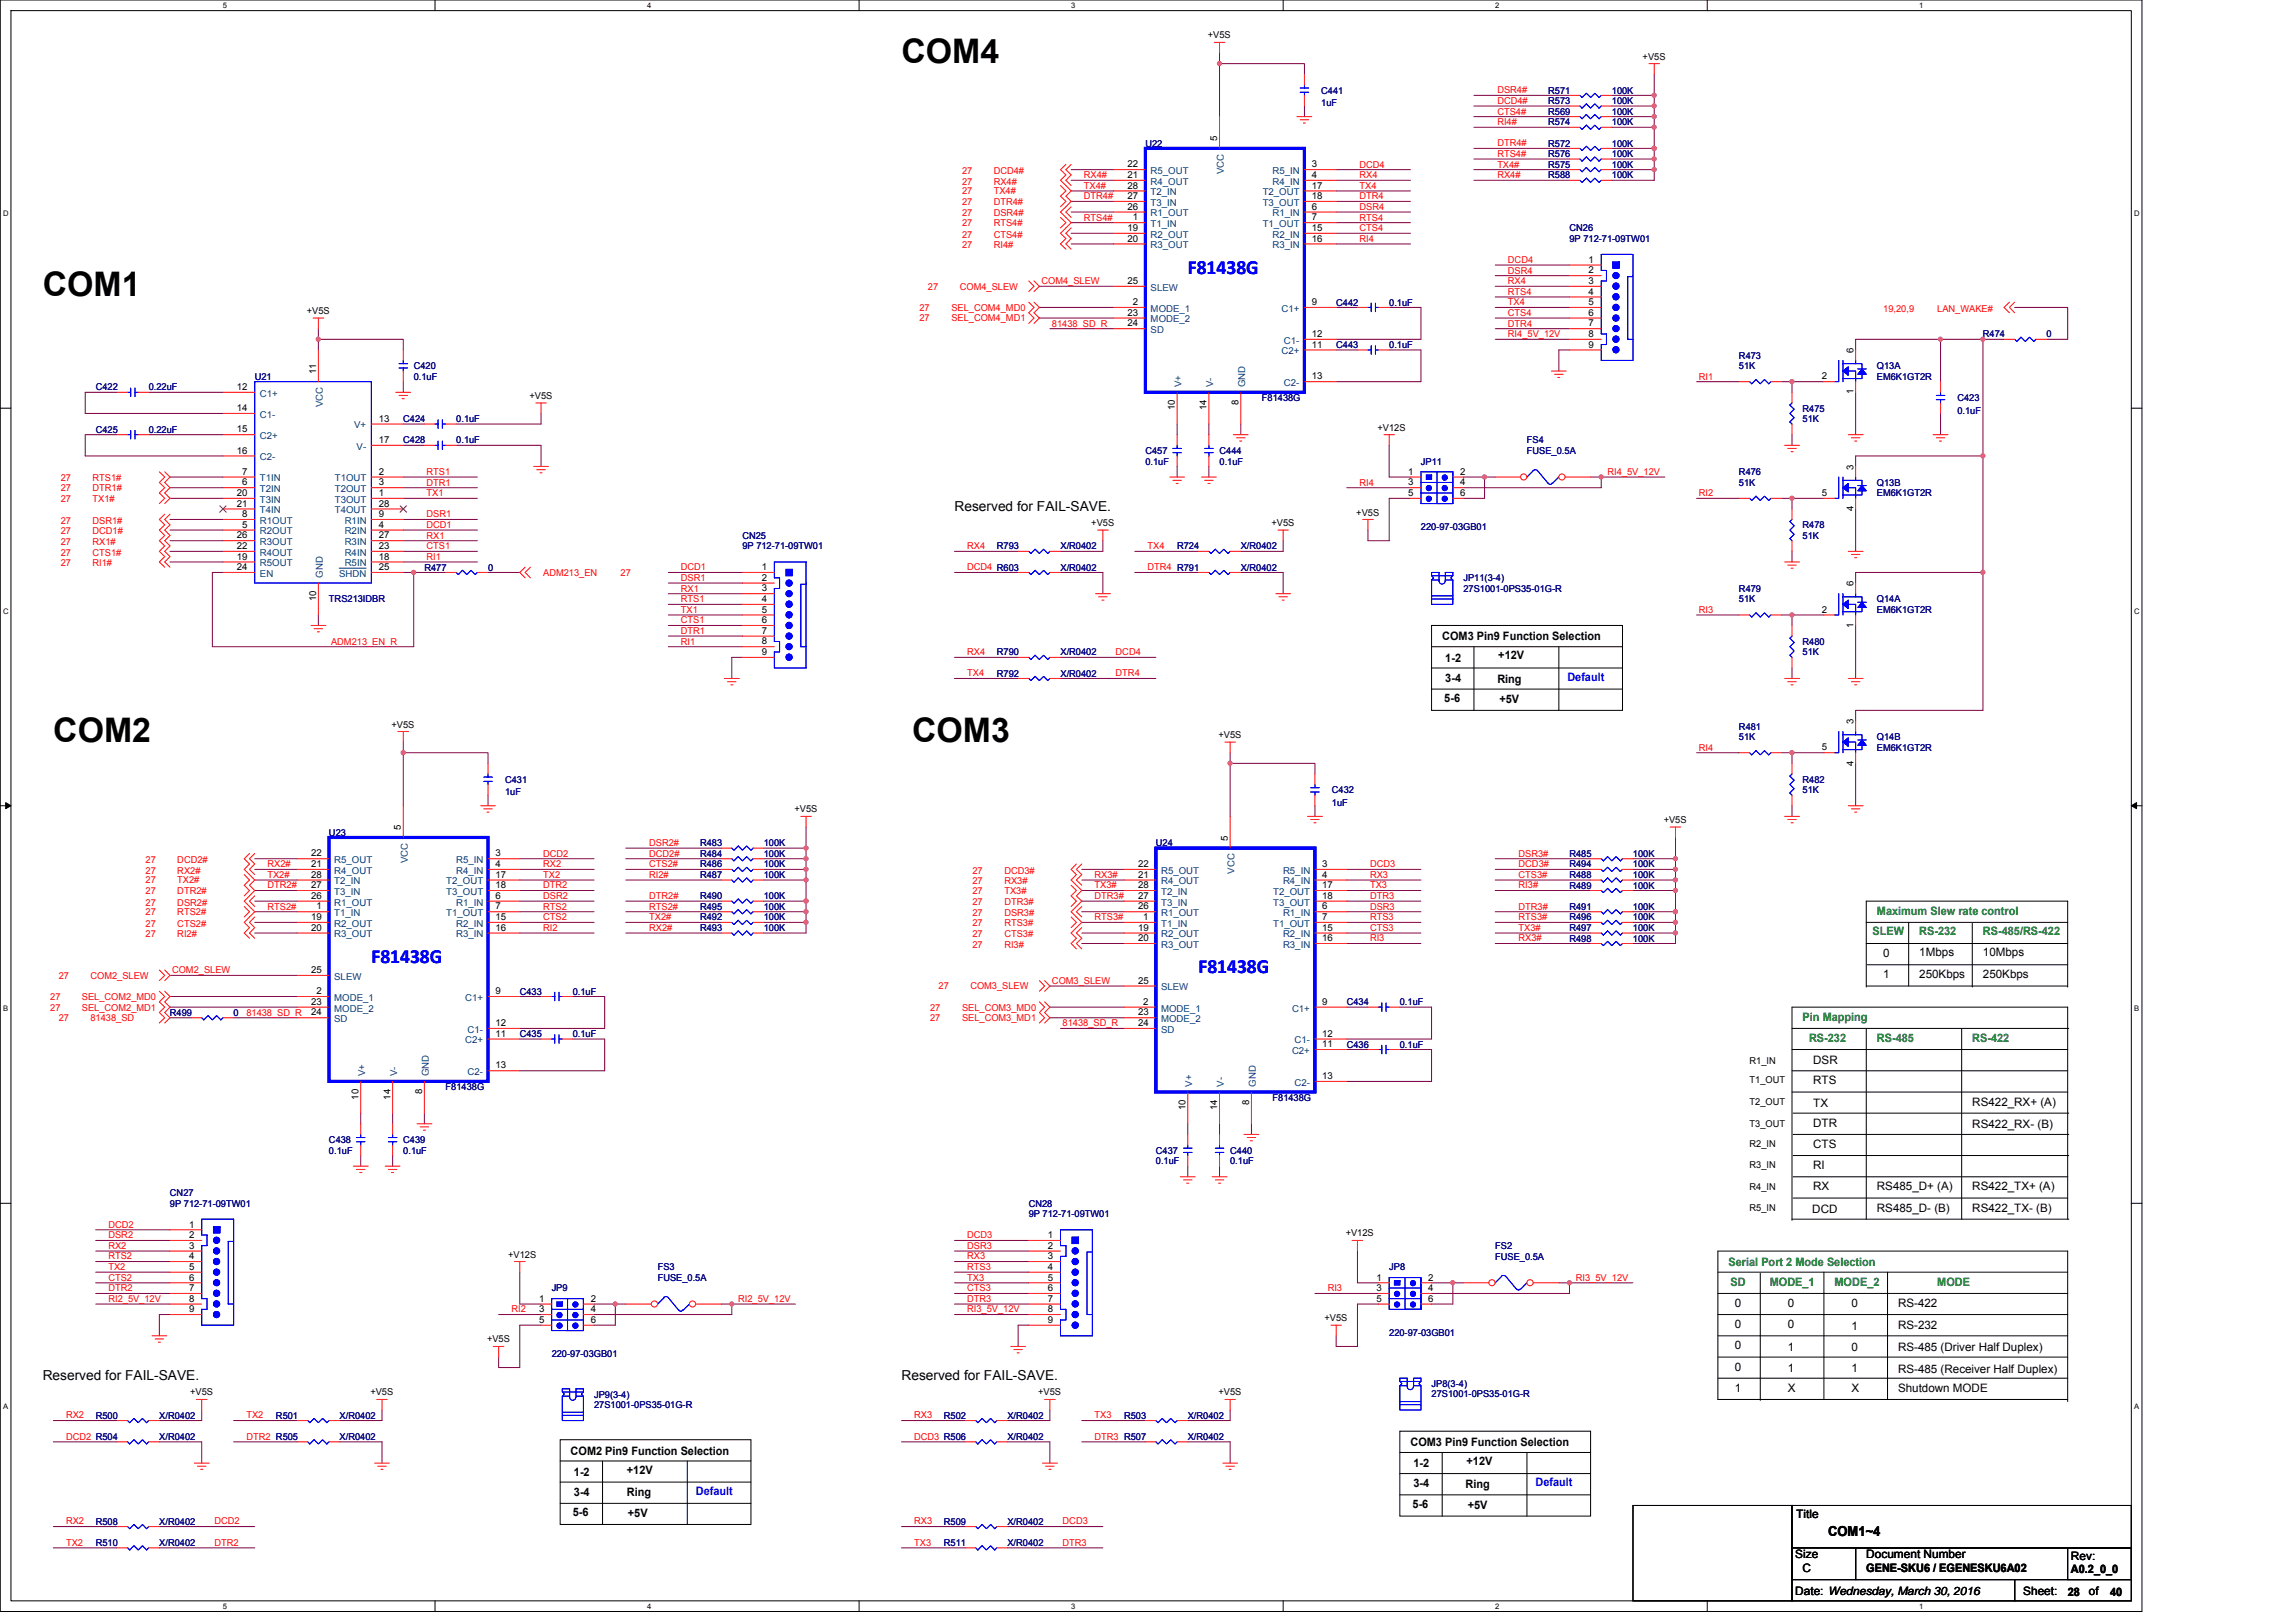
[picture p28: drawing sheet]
<svg xmlns="http://www.w3.org/2000/svg" width="297mm" height="210mm" viewBox="0 0 297 210" stroke-linecap="round" stroke-linejoin="round" font-family="sans-serif">
<defs><g id="words">
<g font-size="4.4">
<text x="116.6" y="8.2">COM4</text>
<text x="5.5" y="38.4">COM1</text>
<text x="6.9" y="96">COM2</text>
<text x="118" y="96">COM3</text>
</g>
<g font-size="2.6" fill="#00f">
<text x="153.7" y="35.4">F81438G</text>
<text x="48" y="124.5">F81438G</text>
<text x="155" y="125.9">F81438G</text>
</g>
<g font-size="1.8">
<text x="123.5" y="66.1">Reserved for FAIL-SAVE.</text>
<text x="5.5" y="178.5">Reserved for FAIL-SAVE.</text>
<text x="116.6" y="178.5">Reserved for FAIL-SAVE.</text>
<text x="236.5" y="198.8">COM1~4</text>
</g>
<g font-size="1.5">
<text x="186.6" y="82.8">COM3 Pin9 Function Selection</text>
<text x="187" y="88.2">3-4</text>
<text x="187" y="85.6">1-2</text>
<text x="193.7" y="88.3">Ring</text>
<text x="193.8" y="85.3">+12V</text>
<text x="186.9" y="90.8">5-6</text>
<text x="194" y="91">+5V</text>
<text x="243.6" y="123.8">0</text>
<text x="248.3" y="123.7">1Mbps</text>
<text x="256.5" y="123.7">10Mbps</text>
<text x="243.6" y="126.6">1</text>
<text x="248.3" y="126.6">250Kbps</text>
<text x="256.5" y="126.6">250Kbps</text>
<text x="234.6" y="137.7">DSR</text>
<text x="234.6" y="140.3">RTS</text>
<text x="234.6" y="143.2">TX</text>
<text x="255.2" y="143">RS422_RX+ (A)</text>
<text x="234.6" y="145.8">DTR</text>
<text x="234.6" y="148.5">CTS</text>
<text x="255.2" y="145.9">RS422_RX- (B)</text>
<text x="234.6" y="151.3">RI</text>
<text x="234.6" y="154">RX</text>
<text x="242.8" y="154">RS485_D+ (A)</text>
<text x="255.2" y="154">RS422_TX+ (A)</text>
<text x="234.5" y="156.9">DCD</text>
<text x="242.8" y="156.8">RS485_D- (B)</text>
<text x="255.2" y="156.8">RS422_TX- (B)</text>
<text x="224.4" y="169.1">0</text>
<text x="224.4" y="171.9">0</text>
<text x="231.3" y="171.9">0</text>
<text x="231.3" y="169.1">0</text>
<text x="239.5" y="169.1">0</text>
<text x="239.5" y="172.1">1</text>
<text x="245.6" y="172">RS-232</text>
<text x="245.6" y="169.1">RS-422</text>
<text x="224.4" y="174.6">0</text>
<text x="224.4" y="177.3">0</text>
<text x="231.3" y="177.5">1</text>
<text x="231.3" y="174.7">1</text>
<text x="239.5" y="174.7">0</text>
<text x="239.5" y="177.5">1</text>
<text x="245.6" y="174.7">RS-485 (Driver Half Duplex)</text>
<text x="245.6" y="177.6">RS-485 (Receiver Half Duplex)</text>
<text x="224.4" y="180.1">1</text>
<text x="231.3" y="180.1">X</text>
<text x="239.5" y="180.1">X</text>
<text x="245.6" y="180.1">Shutdown MODE</text>
<text x="73.8" y="188.2">COM2 Pin9 Function Selection</text>
<text x="74.2" y="190.9">1-2</text>
<text x="81.1" y="190.7">+12V</text>
<text x="182.5" y="187.1">COM3 Pin9 Function Selection</text>
<text x="182.9" y="189.8">1-2</text>
<text x="189.7" y="189.6">+12V</text>
<text x="74.1" y="196.2">5-6</text>
<text x="74.2" y="193.5">3-4</text>
<text x="81.1" y="193.5">Ring</text>
<text x="81.2" y="196.3">+5V</text>
<text x="182.7" y="195.1">5-6</text>
<text x="182.9" y="192.4">3-4</text>
<text x="189.6" y="192.6">Ring</text>
<text x="189.9" y="195.2">+5V</text>
<text x="232.4" y="196.4">Title</text>
<text x="232.3" y="201.6">Size</text>
<text x="233.2" y="203.4">C</text>
<text x="241.4" y="201.6">Document Number</text>
<text x="241.4" y="203.4">GENE-SKU6 / EGENESKU6A02</text>
<text x="267.9" y="201.9">Rev:</text>
<text x="267.9" y="203.6">A0.2_0_0</text>
<text x="232.3" y="206.4">Date: Wednesday, March 30, 2016</text>
<text x="261.7" y="206.4">Sheet:</text>
<text x="267.5" y="206.4">28</text>
<text x="270.3" y="206.4">of</text>
<text x="273" y="206.4">40</text>
</g>
<g font-size="1.5" fill="#00f">
<text x="202.8" y="88.1">Default</text>
<text x="90" y="193.4">Default</text>
<text x="198.6" y="192.3">Default</text>
</g>
<g font-size="1.5" fill="#008000">
<text x="242.8" y="118.4">Maximum Slew rate control</text>
<text x="242.3" y="121">SLEW</text>
<text x="248.3" y="121">RS-232</text>
<text x="256.5" y="121">RS-485/RS-422</text>
<text x="233.2" y="132.1">Pin Mapping</text>
<text x="234" y="134.8">RS-232</text>
<text x="242.8" y="134.8">RS-485</text>
<text x="255.2" y="134.8">RS-422</text>
<text x="223.6" y="163.8">Serial Port 2 Mode Selection</text>
<text x="223.9" y="166.4">SD</text>
<text x="229" y="166.4">MODE_1</text>
<text x="237.3" y="166.4">MODE_2</text>
<text x="250.6" y="166.4">MODE</text>
</g>
<g font-size="1.2">
<text x="156.3" y="5">+V5S</text>
<text x="212.5" y="7.7">+V5S</text>
<text x="145.9" y="23">21</text>
<text x="145.9" y="21.7">22</text>
<text x="157.5" y="18.2" transform="rotate(-90 157.5 18.2)">5</text>
<text x="169.7" y="21.7">3</text>
<text x="169.7" y="23">4</text>
<text x="145.9" y="29.9">19</text>
<text x="145.9" y="27.1">26</text>
<text x="145.9" y="25.8">27</text>
<text x="145.9" y="24.4">28</text>
<text x="146.6" y="28.5">1</text>
<text x="169.7" y="28.5">7</text>
<text x="169.7" y="24.4">17</text>
<text x="169.7" y="25.8">18</text>
<text x="169.7" y="27.1">6</text>
<text x="169.7" y="29.9">15</text>
<text x="145.9" y="31.3">20</text>
<text x="169.7" y="31.3">16</text>
<text x="205.5" y="34">1</text>
<text x="205.5" y="35.4">2</text>
<text x="39.7" y="40.6">+V5S</text>
<text x="145.9" y="40.9">23</text>
<text x="145.9" y="36.7">25</text>
<text x="146.6" y="39.5">2</text>
<text x="169.7" y="39.5">9</text>
<text x="205.5" y="36.7">3</text>
<text x="205.5" y="38.1">4</text>
<text x="205.5" y="39.5">5</text>
<text x="205.5" y="40.9">6</text>
<text x="145.9" y="42.2">24</text>
<text x="169.7" y="43.6">12</text>
<text x="169.7" y="45">11</text>
<text x="205.5" y="42.2">7</text>
<text x="205.5" y="43.6">8</text>
<text x="205.5" y="45">9</text>
<text x="239.8" y="45.7" transform="rotate(-90 239.8 45.7)">6</text>
<text x="30.6" y="50.5">12</text>
<text x="30.6" y="53.2">14</text>
<text x="40.9" y="48.4" transform="rotate(-90 40.9 48.4)">11</text>
<text x="68.5" y="51.6">+V5S</text>
<text x="152" y="53.1" transform="rotate(-90 152 53.1)">10</text>
<text x="156.1" y="53.1" transform="rotate(-90 156.1 53.1)">14</text>
<text x="160.2" y="52.4" transform="rotate(-90 160.2 52.4)">8</text>
<text x="169.7" y="49.1">13</text>
<text x="235.7" y="49.1">2</text>
<text x="239.8" y="51" transform="rotate(-90 239.8 51)">1</text>
<text x="30.6" y="55.9">15</text>
<text x="30.6" y="58.7">16</text>
<text x="49" y="57.3">17</text>
<text x="49" y="54.6">13</text>
<text x="178.2" y="55.7">+V12S</text>
<text x="30.6" y="64.2">20</text>
<text x="30.6" y="65.6">21</text>
<text x="31.3" y="61.4">7</text>
<text x="31.3" y="62.8">6</text>
<text x="49" y="65.6">28</text>
<text x="49" y="64.2">1</text>
<text x="49" y="62.8">3</text>
<text x="49" y="61.4">2</text>
<text x="182.2" y="61.4">1</text>
<text x="182.2" y="62.8">3</text>
<text x="182.2" y="64.2">5</text>
<text x="188.9" y="61.4">2</text>
<text x="188.9" y="62.8">4</text>
<text x="188.9" y="64.2">6</text>
<text x="235.7" y="64.2">5</text>
<text x="239.8" y="60.8" transform="rotate(-90 239.8 60.8)">3</text>
<text x="30.6" y="69.7">26</text>
<text x="30.6" y="71">22</text>
<text x="31.3" y="66.9">8</text>
<text x="31.3" y="68.3">5</text>
<text x="49" y="71">23</text>
<text x="49" y="69.7">27</text>
<text x="49" y="68.3">4</text>
<text x="49" y="66.9">9</text>
<text x="141.2" y="68.1">+V5S</text>
<text x="164.5" y="68.1">+V5S</text>
<text x="175.5" y="66.7">+V5S</text>
<text x="239.8" y="66.1" transform="rotate(-90 239.8 66.1)">4</text>
<text x="30.6" y="72.4">19</text>
<text x="30.6" y="73.8">24</text>
<text x="40.9" y="77.8" transform="rotate(-90 40.9 77.8)">10</text>
<text x="49" y="72.4">18</text>
<text x="49" y="73.8">25</text>
<text x="98.5" y="73.8">1</text>
<text x="98.5" y="75.1">2</text>
<text x="98.5" y="76.5">3</text>
<text x="98.5" y="77.9">4</text>
<text x="239.8" y="75.9" transform="rotate(-90 239.8 75.9)">6</text>
<text x="98.5" y="79.3">5</text>
<text x="98.5" y="80.6">6</text>
<text x="98.5" y="82">7</text>
<text x="98.5" y="83.4">8</text>
<text x="235.7" y="79.3">2</text>
<text x="239.8" y="81.2" transform="rotate(-90 239.8 81.2)">1</text>
<text x="98.5" y="84.8">9</text>
<text x="50.6" y="94.1">+V5S</text>
<text x="157.6" y="95.5">+V5S</text>
<text x="239.8" y="93.7" transform="rotate(-90 239.8 93.7)">3</text>
<text x="235.7" y="97.1">5</text>
<text x="239.8" y="99" transform="rotate(-90 239.8 99)">4</text>
<text x="51.9" y="107.4" transform="rotate(-90 51.9 107.4)">5</text>
<text x="102.8" y="105.1">+V5S</text>
<text x="215.2" y="106.5">+V5S</text>
<text x="40.3" y="112.2">21</text>
<text x="40.3" y="110.8">22</text>
<text x="40.3" y="113.6">28</text>
<text x="64.1" y="113.6">17</text>
<text x="64.1" y="110.8">3</text>
<text x="64.1" y="112.2">4</text>
<text x="147.2" y="113.6">21</text>
<text x="147.2" y="112.2">22</text>
<text x="158.9" y="108.8" transform="rotate(-90 158.9 108.8)">5</text>
<text x="171.1" y="112.2">3</text>
<text x="171.1" y="113.6">4</text>
<text x="40.3" y="119">19</text>
<text x="40.3" y="116.3">26</text>
<text x="40.3" y="114.9">27</text>
<text x="40.9" y="117.7">1</text>
<text x="64.1" y="117.7">7</text>
<text x="64.1" y="114.9">18</text>
<text x="64.1" y="116.3">6</text>
<text x="64.1" y="119">15</text>
<text x="147.2" y="117.7">26</text>
<text x="147.2" y="116.3">27</text>
<text x="147.2" y="114.9">28</text>
<text x="147.9" y="119">1</text>
<text x="171.1" y="119">7</text>
<text x="171.1" y="114.9">17</text>
<text x="171.1" y="116.3">18</text>
<text x="171.1" y="117.7">6</text>
<text x="40.3" y="120.4">20</text>
<text x="40.3" y="125.9">25</text>
<text x="64.1" y="120.4">16</text>
<text x="147.2" y="120.4">19</text>
<text x="147.2" y="121.8">20</text>
<text x="171.1" y="120.4">15</text>
<text x="171.1" y="121.8">16</text>
<text x="40.3" y="130">23</text>
<text x="40.3" y="131.4">24</text>
<text x="40.9" y="128.6">2</text>
<text x="64.1" y="128.6">9</text>
<text x="147.2" y="131.4">23</text>
<text x="147.2" y="127.3">25</text>
<text x="147.9" y="130">2</text>
<text x="171.1" y="130">9</text>
<text x="64.1" y="134.1">11</text>
<text x="64.1" y="132.8">12</text>
<text x="147.2" y="132.8">24</text>
<text x="171.1" y="134.1">12</text>
<text x="171.1" y="135.5">11</text>
<text x="226.4" y="137.6">R1_IN</text>
<text x="46.4" y="142.3" transform="rotate(-90 46.4 142.3)">10</text>
<text x="50.5" y="142.3" transform="rotate(-90 50.5 142.3)">14</text>
<text x="54.6" y="141.6" transform="rotate(-90 54.6 141.6)">8</text>
<text x="64.1" y="138.2">13</text>
<text x="153.4" y="143.6" transform="rotate(-90 153.4 143.6)">10</text>
<text x="157.5" y="143.6" transform="rotate(-90 157.5 143.6)">14</text>
<text x="161.6" y="142.9" transform="rotate(-90 161.6 142.9)">8</text>
<text x="171.1" y="139.6">13</text>
<text x="226.4" y="140.1">T1_OUT</text>
<text x="226.4" y="143">T2_OUT</text>
<text x="226.4" y="145.8">T3_OUT</text>
<text x="226.4" y="148.4">R2_IN</text>
<text x="226.4" y="151.2">R3_IN</text>
<text x="226.4" y="153.9">R4_IN</text>
<text x="24.5" y="158.8">1</text>
<text x="24.5" y="160.2">2</text>
<text x="24.5" y="161.6">3</text>
<text x="135.6" y="160.2">1</text>
<text x="135.6" y="161.6">2</text>
<text x="174.1" y="160">+V12S</text>
<text x="226.4" y="156.7">R5_IN</text>
<text x="24.5" y="162.9">4</text>
<text x="24.5" y="164.3">5</text>
<text x="24.5" y="165.7">6</text>
<text x="24.5" y="167">7</text>
<text x="65.7" y="162.7">+V12S</text>
<text x="135.6" y="162.9">3</text>
<text x="135.6" y="164.3">4</text>
<text x="135.6" y="165.7">5</text>
<text x="135.6" y="167">6</text>
<text x="178.1" y="165.7">1</text>
<text x="178.1" y="167">3</text>
<text x="184.8" y="165.7">2</text>
<text x="184.8" y="167">4</text>
<text x="24.5" y="168.4">8</text>
<text x="24.5" y="169.8">9</text>
<text x="63" y="173.7">+V5S</text>
<text x="69.7" y="168.4">1</text>
<text x="69.7" y="169.8">3</text>
<text x="69.7" y="171.2">5</text>
<text x="76.4" y="168.4">2</text>
<text x="76.4" y="169.8">4</text>
<text x="76.4" y="171.2">6</text>
<text x="135.6" y="168.4">7</text>
<text x="135.6" y="169.8">8</text>
<text x="135.6" y="171.2">9</text>
<text x="171.4" y="170.9">+V5S</text>
<text x="178.1" y="168.4">5</text>
<text x="184.8" y="168.4">6</text>
<text x="24.6" y="180.5">+V5S</text>
<text x="47.9" y="180.5">+V5S</text>
<text x="134.3" y="180.5">+V5S</text>
<text x="157.6" y="180.5">+V5S</text>
</g>
<g font-size="1.2" fill="#000080">
<text x="170.9" y="12.1">C441</text>
<text x="170.9" y="13.7">1uF</text>
<text x="200.3" y="14.8">R569</text>
<text x="200.3" y="12.1">R571</text>
<text x="200.3" y="13.5">R573</text>
<text x="200.3" y="16.2">R574</text>
<text x="208.5" y="14.8">100K</text>
<text x="208.5" y="12.1">100K</text>
<text x="208.5" y="13.5">100K</text>
<text x="208.5" y="16.2">100K</text>
<text x="148.2" y="19">U22</text>
<text x="200.3" y="20.3">R576</text>
<text x="200.3" y="23.1">R588</text>
<text x="200.3" y="19">R572</text>
<text x="200.3" y="21.7">R575</text>
<text x="208.5" y="20.3">100K</text>
<text x="208.5" y="23.1">100K</text>
<text x="208.5" y="19">100K</text>
<text x="208.5" y="21.7">100K</text>
<text x="203" y="29.9">CN26</text>
<text x="203" y="31.3">9P 712-71-09TW01</text>
<text x="172.9" y="39.5">C442</text>
<text x="179.7" y="39.5">0.1uF</text>
<text x="53.5" y="47.8">C420</text>
<text x="172.9" y="45">C443</text>
<text x="179.7" y="45">0.1uF</text>
<text x="225" y="46.4">R473</text>
<text x="225" y="47.8">51K</text>
<text x="242.8" y="47.8">Q13A</text>
<text x="256.5" y="43.6">R474</text>
<text x="264.8" y="43.6">0</text>
<text x="12.4" y="50.5">C422</text>
<text x="19.2" y="50.5">0.22uF</text>
<text x="33" y="49.1">U21</text>
<text x="53.5" y="49.1">0.1uF</text>
<text x="163.3" y="51.9">F81438G</text>
<text x="233.2" y="53.3">R475</text>
<text x="242.8" y="49.1">EM6K1GT2R</text>
<text x="253.2" y="51.9">C423</text>
<text x="253.2" y="53.5">0.1uF</text>
<text x="12.4" y="56">C425</text>
<text x="19.2" y="56">0.22uF</text>
<text x="52.2" y="57.4">C428</text>
<text x="52.2" y="54.6">C424</text>
<text x="59" y="57.4">0.1uF</text>
<text x="59" y="54.6">0.1uF</text>
<text x="148.2" y="58.7">C457</text>
<text x="157.8" y="58.7">C444</text>
<text x="197.5" y="57.4">FS4</text>
<text x="197.5" y="58.7">FUSE_0.5A</text>
<text x="233.2" y="54.6">51K</text>
<text x="148.2" y="60.1">0.1uF</text>
<text x="157.8" y="60.1">0.1uF</text>
<text x="183.8" y="60.1">JP11</text>
<text x="225" y="61.5">R476</text>
<text x="225" y="62.8">51K</text>
<text x="242.8" y="62.8">Q13B</text>
<text x="242.8" y="64.2">EM6K1GT2R</text>
<text x="96.1" y="69.7">CN25</text>
<text x="96.1" y="71.1">9P 712-71-09TW01</text>
<text x="129" y="71.1">R793</text>
<text x="137.2" y="71.1">X/R0402</text>
<text x="152.3" y="71.1">R724</text>
<text x="160.5" y="71.1">X/R0402</text>
<text x="183.8" y="68.6">220-97-03GB01</text>
<text x="233.2" y="68.3">R478</text>
<text x="233.2" y="69.7">51K</text>
<text x="42.6" y="77.9">TRS213IDBR</text>
<text x="54.9" y="73.8">R477</text>
<text x="63.1" y="73.8">0</text>
<text x="137.2" y="73.8">X/R0402</text>
<text x="160.5" y="73.8">X/R0402</text>
<text x="189.3" y="75.2">JP11(3-4)</text>
<text x="189.3" y="76.6">27S1001-0PS35-01G-R</text>
<text x="225" y="76.6">R479</text>
<text x="225" y="77.9">51K</text>
<text x="242.8" y="77.9">Q14A</text>
<text x="233.2" y="83.4">R480</text>
<text x="242.8" y="79.3">EM6K1GT2R</text>
<text x="129" y="84.8">R790</text>
<text x="129" y="87.5">R792</text>
<text x="137.2" y="84.8">X/R0402</text>
<text x="137.2" y="87.5">X/R0402</text>
<text x="233.2" y="84.8">51K</text>
<text x="225" y="94.4">R481</text>
<text x="225" y="95.8">51K</text>
<text x="242.8" y="95.8">Q14B</text>
<text x="65.3" y="101.3">C431</text>
<text x="233.2" y="101.3">R482</text>
<text x="242.8" y="97.1">EM6K1GT2R</text>
<text x="65.3" y="102.9">1uF</text>
<text x="172.3" y="102.6">C432</text>
<text x="172.3" y="104.3">1uF</text>
<text x="233.2" y="102.6">51K</text>
<text x="42.6" y="108.1">U23</text>
<text x="90.6" y="110.8">R484</text>
<text x="90.6" y="112.2">R486</text>
<text x="90.6" y="113.6">R487</text>
<text x="90.6" y="109.5">R483</text>
<text x="98.8" y="110.8">100K</text>
<text x="98.8" y="112.2">100K</text>
<text x="98.8" y="113.6">100K</text>
<text x="98.8" y="109.5">100K</text>
<text x="149.5" y="109.5">U24</text>
<text x="203" y="112.2">R494</text>
<text x="203" y="113.6">R488</text>
<text x="203" y="110.8">R485</text>
<text x="211.3" y="112.2">100K</text>
<text x="211.3" y="113.6">100K</text>
<text x="211.3" y="110.8">100K</text>
<text x="90.6" y="117.7">R495</text>
<text x="90.6" y="119.1">R492</text>
<text x="90.6" y="116.3">R490</text>
<text x="98.8" y="117.7">100K</text>
<text x="98.8" y="119.1">100K</text>
<text x="98.8" y="116.3">100K</text>
<text x="203" y="119.1">R496</text>
<text x="203" y="115">R489</text>
<text x="203" y="117.7">R491</text>
<text x="211.3" y="119.1">100K</text>
<text x="211.3" y="115">100K</text>
<text x="211.3" y="117.7">100K</text>
<text x="90.6" y="120.5">R493</text>
<text x="98.8" y="120.5">100K</text>
<text x="203" y="120.5">R497</text>
<text x="203" y="121.8">R498</text>
<text x="211.3" y="120.5">100K</text>
<text x="211.3" y="121.8">100K</text>
<text x="22" y="131.4">R499</text>
<text x="30.2" y="131.4">0</text>
<text x="67.2" y="128.7">C433</text>
<text x="74.1" y="128.7">0.1uF</text>
<text x="174.2" y="130">C434</text>
<text x="181.1" y="130">0.1uF</text>
<text x="67.2" y="134.2">C435</text>
<text x="74.1" y="134.2">0.1uF</text>
<text x="174.2" y="135.6">C436</text>
<text x="181.1" y="135.6">0.1uF</text>
<text x="57.7" y="141">F81438G</text>
<text x="164.6" y="142.4">F81438G</text>
<text x="42.6" y="147.9">C438</text>
<text x="42.6" y="149.3">0.1uF</text>
<text x="52.2" y="147.9">C439</text>
<text x="52.2" y="149.3">0.1uF</text>
<text x="149.5" y="149.3">C437</text>
<text x="159.1" y="149.3">C440</text>
<text x="22" y="154.7">CN27</text>
<text x="149.5" y="150.6">0.1uF</text>
<text x="159.1" y="150.6">0.1uF</text>
<text x="22" y="156.1">9P 712-71-09TW01</text>
<text x="133.1" y="156.1">CN28</text>
<text x="133.1" y="157.5">9P 712-71-09TW01</text>
<text x="193.4" y="161.6">FS2</text>
<text x="71.4" y="167.1">JP9</text>
<text x="85.1" y="164.3">FS3</text>
<text x="85.1" y="165.7">FUSE_0.5A</text>
<text x="179.7" y="164.3">JP8</text>
<text x="193.4" y="163">FUSE_0.5A</text>
<text x="179.7" y="172.8">220-97-03GB01</text>
<text x="71.4" y="175.6">220-97-03GB01</text>
<text x="185.2" y="179.4">JP8(3-4)</text>
<text x="12.4" y="183.6">R500</text>
<text x="20.6" y="183.6">X/R0402</text>
<text x="35.7" y="183.6">R501</text>
<text x="43.9" y="183.6">X/R0402</text>
<text x="76.9" y="180.8">JP9(3-4)</text>
<text x="76.9" y="182.2">27S1001-0PS35-01G-R</text>
<text x="122.1" y="183.6">R502</text>
<text x="130.3" y="183.6">X/R0402</text>
<text x="145.4" y="183.6">R503</text>
<text x="153.7" y="183.6">X/R0402</text>
<text x="185.2" y="180.8">27S1001-0PS35-01G-R</text>
<text x="20.6" y="186.3">X/R0402</text>
<text x="43.9" y="186.3">X/R0402</text>
<text x="130.3" y="186.3">X/R0402</text>
<text x="153.7" y="186.3">X/R0402</text>
<text x="12.4" y="197.3">R508</text>
<text x="20.6" y="197.3">X/R0402</text>
<text x="122.1" y="197.3">R509</text>
<text x="130.3" y="197.3">X/R0402</text>
<text x="12.4" y="200">R510</text>
<text x="20.6" y="200">X/R0402</text>
<text x="122.1" y="200">R511</text>
<text x="130.3" y="200">X/R0402</text>
</g>
<g font-size="1.2" fill="#f00">
<text x="193.7" y="13.4">DCD4#</text>
<text x="193.7" y="14.8">CTS4#</text>
<text x="193.7" y="16.2">RI4#</text>
<text x="193.7" y="12.1">DSR4#</text>
<text x="124.5" y="22.5">27</text>
<text x="124.5" y="23.9">27</text>
<text x="128.6" y="22.5">DCD4#</text>
<text x="128.6" y="23.9">RX4#</text>
<text x="140.2" y="23.1">RX4#</text>
<text x="175.9" y="21.7">DCD4</text>
<text x="175.9" y="23.1">RX4</text>
<text x="193.7" y="21.7">TX4#</text>
<text x="193.7" y="23.1">RX4#</text>
<text x="193.7" y="18.9">DTR4#</text>
<text x="193.7" y="20.3">RTS4#</text>
<text x="124.5" y="29.3">27</text>
<text x="124.5" y="28">27</text>
<text x="124.5" y="26.5">27</text>
<text x="124.5" y="25.1">27</text>
<text x="128.6" y="29.3">RTS4#</text>
<text x="128.6" y="28">DSR4#</text>
<text x="128.6" y="26.5">DTR4#</text>
<text x="128.6" y="25.1">TX4#</text>
<text x="140.2" y="24.4">TX4#</text>
<text x="140.2" y="28.5">RTS4#</text>
<text x="140.2" y="25.8">DTR4#</text>
<text x="175.9" y="25.8">DTR4</text>
<text x="175.9" y="28.5">RTS4</text>
<text x="175.9" y="29.9">CTS4</text>
<text x="175.9" y="24.4">TX4</text>
<text x="175.9" y="27.2">DSR4</text>
<text x="124.5" y="32.1">27</text>
<text x="124.5" y="30.8">27</text>
<text x="128.6" y="32.1">RI4#</text>
<text x="128.6" y="30.8">CTS4#</text>
<text x="175.9" y="31.3">RI4</text>
<text x="195.1" y="34">DCD4</text>
<text x="195.1" y="35.4">DSR4</text>
<text x="119" y="40.2">27</text>
<text x="119" y="41.6">27</text>
<text x="120.1" y="37.5">27</text>
<text x="123.1" y="40.2">SEL_COM4_MD0</text>
<text x="123.1" y="41.6">SEL_COM4_MD1</text>
<text x="124.2" y="37.5">COM4_SLEW</text>
<text x="134.7" y="36.8">COM4_SLEW</text>
<text x="195.1" y="36.8">RX4</text>
<text x="195.1" y="38.1">RTS4</text>
<text x="195.1" y="39.5">TX4</text>
<text x="195.1" y="40.9">CTS4</text>
<text x="243.6" y="40.3">19,20,9</text>
<text x="250.6" y="40.3">LAN_WAKE#</text>
<text x="136.1" y="42.2">81438_SD_R</text>
<text x="195.1" y="42.2">DTR4</text>
<text x="195.1" y="43.6">RI4_5V_12V</text>
<text x="219.8" y="49.1">RI1</text>
<text x="7.9" y="62.2">27</text>
<text x="7.9" y="63.5">27</text>
<text x="7.9" y="64.9">27</text>
<text x="12" y="62.2">RTS1#</text>
<text x="12" y="63.5">DTR1#</text>
<text x="12" y="64.9">TX1#</text>
<text x="55.2" y="62.8">DTR1</text>
<text x="55.2" y="64.2">TX1</text>
<text x="55.2" y="61.4">RTS1</text>
<text x="175.9" y="62.8">RI4</text>
<text x="208" y="61.4">RI4_5V_12V</text>
<text x="219.8" y="64.2">RI2</text>
<text x="7.9" y="67.8">27</text>
<text x="7.9" y="69.2">27</text>
<text x="7.9" y="70.5">27</text>
<text x="7.9" y="71.9">27</text>
<text x="12" y="67.8">DSR1#</text>
<text x="12" y="69.2">DCD1#</text>
<text x="12" y="70.5">RX1#</text>
<text x="12" y="71.9">CTS1#</text>
<text x="55.2" y="66.9">DSR1</text>
<text x="55.2" y="69.7">RX1</text>
<text x="55.2" y="68.3">DCD1</text>
<text x="55.2" y="71.1">CTS1</text>
<text x="125.1" y="71.1">RX4</text>
<text x="148.5" y="71.1">TX4</text>
<text x="7.9" y="73.3">27</text>
<text x="12" y="73.3">RI1#</text>
<text x="55.2" y="72.4">RI1</text>
<text x="70.3" y="74.5">ADM213_EN</text>
<text x="80.3" y="74.5">27</text>
<text x="88.1" y="73.8">DCD1</text>
<text x="88.1" y="76.5">RX1</text>
<text x="88.1" y="75.2">DSR1</text>
<text x="88.1" y="77.9">RTS1</text>
<text x="125.1" y="73.8">DCD4 R603</text>
<text x="148.5" y="73.8">DTR4 R791</text>
<text x="42.8" y="83.4">ADM213_EN_R</text>
<text x="88.1" y="79.3">TX1</text>
<text x="88.1" y="80.6">CTS1</text>
<text x="88.1" y="82">DTR1</text>
<text x="88.1" y="83.4">RI1</text>
<text x="219.8" y="79.3">RI3</text>
<text x="125.1" y="84.8">RX4</text>
<text x="125.1" y="87.5">TX4</text>
<text x="144.3" y="84.8">DCD4</text>
<text x="144.3" y="87.5">DTR4</text>
<text x="219.8" y="97.1">RI4</text>
<text x="18.8" y="111.7">27</text>
<text x="18.8" y="113.1">27</text>
<text x="22.9" y="111.7">DCD2#</text>
<text x="22.9" y="113.1">RX2#</text>
<text x="34.6" y="113.6">TX2#</text>
<text x="34.6" y="112.2">RX2#</text>
<text x="70.3" y="110.8">DCD2</text>
<text x="70.3" y="113.6">TX2</text>
<text x="70.3" y="112.2">RX2</text>
<text x="84" y="110.8">DCD2#</text>
<text x="84" y="112.2">CTS2#</text>
<text x="84" y="113.6">RI2#</text>
<text x="84" y="109.5">DSR2#</text>
<text x="125.8" y="113.1">27</text>
<text x="129.9" y="113.1">DCD3#</text>
<text x="141.6" y="113.6">RX3#</text>
<text x="177.2" y="112.2">DCD3</text>
<text x="177.2" y="113.6">RX3</text>
<text x="196.5" y="112.2">DCD3#</text>
<text x="196.5" y="113.6">CTS3#</text>
<text x="196.5" y="110.8">DSR3#</text>
<text x="18.8" y="118.4">27</text>
<text x="18.8" y="117.2">27</text>
<text x="18.8" y="115.7">27</text>
<text x="18.8" y="114.3">27</text>
<text x="18.8" y="119.9">27</text>
<text x="22.9" y="118.4">RTS2#</text>
<text x="22.9" y="117.2">DSR2#</text>
<text x="22.9" y="115.7">DTR2#</text>
<text x="22.9" y="114.3">TX2#</text>
<text x="22.9" y="119.9">CTS2#</text>
<text x="34.6" y="117.7">RTS2#</text>
<text x="34.6" y="114.9">DTR2#</text>
<text x="70.3" y="114.9">DTR2</text>
<text x="70.3" y="117.7">RTS2</text>
<text x="70.3" y="119.1">CTS2</text>
<text x="70.3" y="116.3">DSR2</text>
<text x="84" y="116.3">DTR2#</text>
<text x="84" y="117.7">RTS2#</text>
<text x="84" y="119.1">TX2#</text>
<text x="125.8" y="119.8">27</text>
<text x="125.8" y="118.5">27</text>
<text x="125.8" y="117">27</text>
<text x="125.8" y="115.7">27</text>
<text x="125.8" y="114.4">27</text>
<text x="129.9" y="119.8">RTS3#</text>
<text x="129.9" y="118.5">DSR3#</text>
<text x="129.9" y="117">DTR3#</text>
<text x="129.9" y="115.7">TX3#</text>
<text x="129.9" y="114.4">RX3#</text>
<text x="141.6" y="114.9">TX3#</text>
<text x="141.6" y="119.1">RTS3#</text>
<text x="141.6" y="116.3">DTR3#</text>
<text x="177.2" y="116.3">DTR3</text>
<text x="177.2" y="119.1">RTS3</text>
<text x="177.2" y="114.9">TX3</text>
<text x="177.2" y="117.7">DSR3</text>
<text x="196.5" y="114.9">RI3#</text>
<text x="196.5" y="117.7">DTR3#</text>
<text x="196.5" y="119.1">RTS3#</text>
<text x="18.8" y="121.3">27</text>
<text x="22.3" y="125.9">COM2_SLEW</text>
<text x="22.9" y="121.3">RI2#</text>
<text x="70.3" y="120.4">RI2</text>
<text x="84" y="120.4">RX2#</text>
<text x="125.8" y="122.6">27</text>
<text x="125.8" y="121.3">27</text>
<text x="129.9" y="122.6">RI3#</text>
<text x="129.9" y="121.3">CTS3#</text>
<text x="177.2" y="121.8">RI3</text>
<text x="177.2" y="120.4">CTS3</text>
<text x="196.5" y="120.4">TX3#</text>
<text x="196.5" y="121.8">RX3#</text>
<text x="6.5" y="129.4">27</text>
<text x="6.5" y="130.7">27</text>
<text x="7.6" y="126.6">27</text>
<text x="10.6" y="129.4">SEL_COM2_MD0</text>
<text x="10.6" y="130.7">SEL_COM2_MD1</text>
<text x="11.7" y="126.6">COM2_SLEW</text>
<text x="31.9" y="131.4">81438_SD_R</text>
<text x="120.3" y="130.7">27</text>
<text x="121.4" y="128">27</text>
<text x="124.5" y="130.7">SEL_COM3_MD0</text>
<text x="125.5" y="128">COM3_SLEW</text>
<text x="136.1" y="127.3">COM3_SLEW</text>
<text x="7.6" y="132.1">27</text>
<text x="11.7" y="132.1">81438_SD</text>
<text x="120.3" y="132.1">27</text>
<text x="124.5" y="132.1">SEL_COM3_MD1</text>
<text x="137.5" y="132.8">81438_SD_R</text>
<text x="14" y="158.8">DCD2</text>
<text x="14" y="160.2">DSR2</text>
<text x="14" y="161.6">RX2</text>
<text x="125.1" y="160.2">DCD3</text>
<text x="125.1" y="161.6">DSR3</text>
<text x="14" y="162.9">RTS2</text>
<text x="14" y="164.3">TX2</text>
<text x="14" y="165.7">CTS2</text>
<text x="14" y="167.1">DTR2</text>
<text x="125.1" y="162.9">RX3</text>
<text x="125.1" y="164.3">RTS3</text>
<text x="125.1" y="165.7">TX3</text>
<text x="125.1" y="167.1">CTS3</text>
<text x="171.8" y="167.1">RI3</text>
<text x="203.9" y="165.7">RI3_5V_12V</text>
<text x="14" y="168.4">RI2_5V_12V</text>
<text x="66.2" y="169.8">RI2</text>
<text x="95.5" y="168.4">RI2_5V_12V</text>
<text x="125.1" y="168.4">DTR3</text>
<text x="125.1" y="169.8">RI3_5V_12V</text>
<text x="8.5" y="183.5">RX2</text>
<text x="31.9" y="183.5">TX2</text>
<text x="118.3" y="183.5">RX3</text>
<text x="141.6" y="183.5">TX3</text>
<text x="8.5" y="186.3">DCD2 R504</text>
<text x="31.9" y="186.3">DTR2 R505</text>
<text x="118.3" y="186.3">DCD3 R506</text>
<text x="141.6" y="186.3">DTR3 R507</text>
<text x="8.5" y="197.2">RX2</text>
<text x="27.7" y="197.2">DCD2</text>
<text x="118.3" y="197.2">RX3</text>
<text x="137.5" y="197.2">DCD3</text>
<text x="8.5" y="200">TX2</text>
<text x="27.7" y="200">DTR2</text>
<text x="118.3" y="200">TX3</text>
<text x="137.5" y="200">DTR3</text>
</g>
<g font-size="1.2" fill="#004080">
<text x="148.9" y="23.9">R4_OUT</text>
<text x="148.9" y="22.5">R5_OUT</text>
<text x="158.3" y="22.5" transform="rotate(-90 158.3 22.5)">VCC</text>
<text x="164.6" y="22.5">R5_IN</text>
<text x="164.6" y="23.9">R4_IN</text>
<text x="148.9" y="29.4">T1_IN</text>
<text x="148.9" y="28">R1_OUT</text>
<text x="148.9" y="26.6">T3_IN</text>
<text x="148.9" y="25.3">T2_IN</text>
<text x="163.4" y="29.4">T1_OUT</text>
<text x="163.4" y="25.3">T2_OUT</text>
<text x="163.4" y="26.6">T3_OUT</text>
<text x="164.6" y="28">R1_IN</text>
<text x="148.9" y="30.8">R2_OUT</text>
<text x="148.9" y="32.1">R3_OUT</text>
<text x="164.6" y="30.8">R2_IN</text>
<text x="164.6" y="32.1">R3_IN</text>
<text x="148.9" y="40.3">MODE_1</text>
<text x="148.9" y="41.7">MODE_2</text>
<text x="148.9" y="37.6">SLEW</text>
<text x="165.8" y="40.3">C1+</text>
<text x="148.9" y="43.1">SD</text>
<text x="165.8" y="45.8">C2+</text>
<text x="166.1" y="44.5">C1-</text>
<text x="33.6" y="51.3">C1+</text>
<text x="41.8" y="52.7" transform="rotate(-90 41.8 52.7)">VCC</text>
<text x="152.9" y="50.1" transform="rotate(-90 152.9 50.1)">V+</text>
<text x="157" y="50.1" transform="rotate(-90 157 50.1)">V-</text>
<text x="161.1" y="50.1" transform="rotate(-90 161.1 50.1)">GND</text>
<text x="166.1" y="50">C2-</text>
<text x="33.6" y="54.1">C1-</text>
<text x="33.6" y="56.8">C2+</text>
<text x="33.6" y="59.6">C2-</text>
<text x="45.8" y="55.4">V+</text>
<text x="46.1" y="58.2">V-</text>
<text x="33.6" y="62.3">T1IN</text>
<text x="33.6" y="63.7">T2IN</text>
<text x="33.6" y="65">T3IN</text>
<text x="43.3" y="65">T3OUT</text>
<text x="43.3" y="63.7">T2OUT</text>
<text x="43.3" y="62.3">T1OUT</text>
<text x="33.6" y="66.4">T4IN</text>
<text x="33.6" y="67.8">R1OUT</text>
<text x="33.6" y="69.2">R2OUT</text>
<text x="33.6" y="70.5">R3OUT</text>
<text x="33.6" y="71.9">R4OUT</text>
<text x="43.3" y="66.4">T4OUT</text>
<text x="44.6" y="71.9">R4IN</text>
<text x="44.6" y="70.5">R3IN</text>
<text x="44.6" y="69.2">R2IN</text>
<text x="44.6" y="67.8">R1IN</text>
<text x="33.6" y="73.3">R5OUT</text>
<text x="33.6" y="74.6">EN</text>
<text x="41.8" y="74.8" transform="rotate(-90 41.8 74.8)">GND</text>
<text x="43.9" y="74.6">SHDN</text>
<text x="44.6" y="73.3">R5IN</text>
<text x="43.2" y="113.1">R4_OUT</text>
<text x="43.2" y="111.7">R5_OUT</text>
<text x="52.7" y="111.7" transform="rotate(-90 52.7 111.7)">VCC</text>
<text x="59" y="111.7">R5_IN</text>
<text x="59" y="113.1">R4_IN</text>
<text x="150.2" y="113.1">R5_OUT</text>
<text x="159.7" y="113.1" transform="rotate(-90 159.7 113.1)">VCC</text>
<text x="166" y="113.1">R5_IN</text>
<text x="43.2" y="118.5">T1_IN</text>
<text x="43.2" y="119.9">R2_OUT</text>
<text x="43.2" y="117.2">R1_OUT</text>
<text x="43.2" y="115.8">T3_IN</text>
<text x="43.2" y="114.4">T2_IN</text>
<text x="57.7" y="118.5">T1_OUT</text>
<text x="57.7" y="114.4">T2_OUT</text>
<text x="57.7" y="115.8">T3_OUT</text>
<text x="59" y="117.2">R1_IN</text>
<text x="59" y="119.9">R2_IN</text>
<text x="150.2" y="119.9">T1_IN</text>
<text x="150.2" y="114.4">R4_OUT</text>
<text x="150.2" y="118.5">R1_OUT</text>
<text x="150.2" y="117.2">T3_IN</text>
<text x="150.2" y="115.8">T2_IN</text>
<text x="164.7" y="119.9">T1_OUT</text>
<text x="164.7" y="115.8">T2_OUT</text>
<text x="164.7" y="117.2">T3_OUT</text>
<text x="166" y="114.4">R4_IN</text>
<text x="166" y="118.5">R1_IN</text>
<text x="43.2" y="121.3">R3_OUT</text>
<text x="59" y="121.3">R3_IN</text>
<text x="150.2" y="121.3">R2_OUT</text>
<text x="150.2" y="122.6">R3_OUT</text>
<text x="166" y="121.3">R2_IN</text>
<text x="166" y="122.6">R3_IN</text>
<text x="43.2" y="129.5">MODE_1</text>
<text x="43.2" y="130.9">MODE_2</text>
<text x="43.2" y="126.8">SLEW</text>
<text x="60.2" y="129.5">C1+</text>
<text x="150.2" y="130.9">MODE_1</text>
<text x="150.2" y="128.1">SLEW</text>
<text x="167.1" y="130.9">C1+</text>
<text x="43.2" y="132.2">SD</text>
<text x="60.2" y="135">C2+</text>
<text x="60.5" y="133.6">C1-</text>
<text x="150.2" y="132.2">MODE_2</text>
<text x="150.2" y="133.6">SD</text>
<text x="167.1" y="136.4">C2+</text>
<text x="167.5" y="135">C1-</text>
<text x="47.2" y="139.2" transform="rotate(-90 47.2 139.2)">V+</text>
<text x="51.4" y="139.2" transform="rotate(-90 51.4 139.2)">V-</text>
<text x="55.5" y="139.2" transform="rotate(-90 55.5 139.2)">GND</text>
<text x="60.5" y="139.1">C2-</text>
<text x="154.2" y="140.6" transform="rotate(-90 154.2 140.6)">V+</text>
<text x="158.3" y="140.6" transform="rotate(-90 158.3 140.6)">V-</text>
<text x="162.5" y="140.6" transform="rotate(-90 162.5 140.6)">GND</text>
<text x="167.5" y="140.5">C2-</text>
</g>
<g font-size="1">
<text x="28.8" y="1">5</text>
<text x="83.7" y="1">4</text>
<text x="138.6" y="1">3</text>
<text x="193.4" y="1">2</text>
<text x="248.3" y="1">1</text>
<text x=".4" y="28">D</text>
<text x="276.1" y="28">D</text>
<text x=".4" y="79.4">C</text>
<text x="276.1" y="79.4">C</text>
<text x=".4" y="130.9">B</text>
<text x="276.1" y="130.9">B</text>
<text x=".4" y="182.3">A</text>
<text x="276.1" y="182.3">A</text>
<text x="28.8" y="208.2">5</text>
<text x="83.7" y="208.2">4</text>
<text x="138.6" y="208.2">3</text>
<text x="193.4" y="208.2">2</text>
<text x="248.3" y="208.2">1</text>
</g>
</g></defs>
<path d="M0 0h277.1v208.5h-277.1zM1.4 1.4h274.3v205.7h-274.3z" fill="none" stroke="#000" stroke-width=".13"/>
<g fill="#fff">
<path d="M28.8 .1h.6v1.1h-.6z"/>
<path d="M28.8 207.3h.6v1.1h-.6z"/>
</g>
<path d="M56.3 0v1.4M56.3 207.1v1.4" fill="none" stroke="#000" stroke-width=".13"/>
<g fill="#fff">
<path d="M83.7 .1h.6v1.1h-.6z"/>
<path d="M83.7 207.3h.6v1.1h-.6z"/>
</g>
<path d="M111.1 0v1.4M111.1 207.1v1.4" fill="none" stroke="#000" stroke-width=".13"/>
<g fill="#fff">
<path d="M138.6 .1h.5v1.1h-.5z"/>
<path d="M138.6 207.3h.5v1.1h-.5z"/>
</g>
<path d="M166 0v1.4M166 207.1v1.4" fill="none" stroke="#000" stroke-width=".13"/>
<g fill="#fff">
<path d="M193.4 .1h.6v1.1h-.6z"/>
<path d="M193.4 207.3h.6v1.1h-.6z"/>
</g>
<path d="M220.9 0v1.4M220.9 207.1v1.4" fill="none" stroke="#000" stroke-width=".13"/>
<g fill="#fff">
<path d="M248.3 .1h.6v1.1h-.6z"/>
<path d="M248.3 207.3h.6v1.1h-.6z"/>
<path d="M.4 27.1h.7v1.1h-.7z"/>
<path d="M276.1 27.1h.7v1.1h-.7z"/>
<path d="M.4 78.5h.7v1.1h-.7z"/>
<path d="M276.1 78.5h.7v1.1h-.7z"/>
</g>
<path d="M0 52.8h1.4M275.7 52.8h1.4" fill="none" stroke="#000" stroke-width=".13"/>
<g fill="#fff">
<path d="M.4 130h.7v1.1h-.7z"/>
<path d="M276.1 130h.7v1.1h-.7z"/>
</g>
<path d="M0 104.2h1.4M275.7 104.2h1.4" fill="none" stroke="#000" stroke-width=".13"/>
<path d="M.7 103.8l.7 .4-.7 .4zM275.7 104.2l.7-.4v.8z" fill="#000" stroke="#000" stroke-width=".13"/>
<g fill="#fff">
<path d="M.4 181.4h.7v1.1h-.7z"/>
<path d="M276.1 181.4h.7v1.1h-.7z"/>
</g>
<g fill="none" stroke="#000" stroke-width=".13">
<path d="M185.2 80.9h24.7v11h-24.7zM185.2 83.7h24.7M185.2 86.4h24.7M185.2 89.2h24.7M190.7 83.7v8.2M201.7 83.7v8.2M241.4 119.3h26.1M246.9 119.3v8.3M255.2 119.5v8.2M231.8 135.8h35.7M231.8 138.5h35.7M231.8 133.1h35.8"/>
<path d="M241.4 133.1v24.6M241.4 122.1h26.1M241.4 127.7v-11.1h26.1v11.1M241.4 127.6h26.1M241.6 124.8h25.9M253.8 133.1v24.6M0 155.7h1.4M231.8 141.3h35.7M231.8 157.7h35.8M232 144h35.6M232 146.8h35.6M232 149.5h35.6"/>
<path d="M232 152.3h35.5M232 155h35.5M267.5 157.7v-27.4h-35.7v27.6M275.7 155.7h1.4M222.2 164.6h45.3M222.2 172.8h45.3M222.2 167.3h45.3M222.2 170.1h45.3M222.2 175.6h45.3M222.2 178.3h45.3M227.7 164.7v16.5M236 164.6v16.5"/>
<path d="M244.2 164.6v16.5M72.5 194.5h24.7M72.5 186.3h24.7v10.9h-24.7zM72.5 189h24.7M72.5 191.7h24.7M78 189v8.2M88.9 189v8.2M181.1 185.2h24.7v11h-24.7zM181.1 187.9h24.7M181.1 190.6h24.7M181.1 193.4h24.7M186.6 187.9v8.3"/>
<path d="M197.5 187.9v8.3M211.3 194.8h20.5v12.3h-20.5zM231.8 194.8h43.9v5.5h-43.9zM267.5 181.1h-45.3v-19.2h45.3v19.4M231.8 200.3h8.3v4.1h-8.3zM231.8 204.4h28.8v2.7h-28.8zM240.1 200.3h35.6v4.1h-35.6zM260.6 204.4h15.1v2.7h-15.1zM267.5 200.3h8.2v4.1h-8.2z"/>
</g>
<g fill="none" stroke="#800040" stroke-width=".13">
<path d="M157.8 6.9v1.3M157.8 8.2v6.9M157.8 8.2h11v1.4M168.8 13.7v1.4M190.7 16.5h12.3M190.7 12.3h12.3M190.7 13.7h12.3M190.7 15.1h12.3M190.7 19.2h12.3M208.5 13.7h5.5M208.5 15.1h5.5M208.5 16.5h5.5"/>
<path d="M208.5 19.2h5.5M208.5 12.3h5.5M214 15.1v1.4M214 19.2v1.4M214 12.3v1.4M214 13.7v1.4M214 16.5v2.7M214 9.6v2.7M134.5 37h9.6M134.5 39.8h9.6M138.6 24.7h5.5M138.6 21.9h5.5"/>
<path d="M138.6 27.4h5.5M138.6 23.3h5.5M138.6 31.6h5.5M138.6 30.2h5.5M138.6 28.8h5.5M138.6 26.1h5.5M172.9 31.6h9.6M172.9 26.1h9.6M172.9 28.8h9.6M172.9 30.2h9.6M172.9 24.7h9.6M172.9 23.3h9.6"/>
<path d="M172.9 27.4h9.6M172.9 21.9h9.6M172.9 39.8h2.7M179.7 39.8h4.1v4.1h-10.9M190.7 20.6h12.3M190.7 21.9h12.3M190.7 23.3h12.3M193.4 37h9.6M193.4 35.7h9.6M193.4 38.4h9.6M193.4 39.8h9.6M193.4 34.3h9.6"/>
<path d="M208.5 21.9h5.5M208.5 20.6h5.5M214 21.9v1.4h-5.5M214 20.6v1.3M260.6 39.8h6.9v4.1h-2.7M15.1 50.8h-4.1v2.7h17.8M15.1 56.2h-4.1v2.8h17.8M19.2 50.8h9.6M19.2 56.2h9.6M41.2 42.5v1.4M41.2 43.9v1.4M41.2 43.9h11v1.4"/>
<path d="M52.2 57.6h2.7M52.2 54.9h2.7M52.2 49.4v1.4M59 57.6h11v2.7M70 53.5v1.4h-11M134.5 41.1h9.6M135.8 42.5h8.3M152.3 54.9v1.3M156.4 54.9v1.3M160.5 54.9v1.3M172.9 45.3h2.7M179.7 57.6v4.1h2.8"/>
<path d="M179.7 45.3h4.1v4.1h-10.9M193.4 41.1h9.6M193.4 42.5h9.6M193.4 43.9h9.6M203 45.3h-1.3v2.7M219.5 49.4h5.5M230.5 49.4h1.3M231.8 49.4v1.4M231.8 56.2v1.4M231.8 49.4h4.2M240.1 45.3v-1.4h11v5.5M240.1 50.8v5.4"/>
<path d="M251.1 53.5v2.7M251.1 43.9h5.4M256.5 59v15.1M256.5 43.9h2.8M256.5 59h-16.4v1.3M256.5 43.9v15.1M22 61.7h6.8M22 63.1h6.8M22 64.5h6.8M22 67.2h6.8M22 68.6h6.8M22 70h6.8"/>
<path d="M22 71.3h6.8M22 72.7h6.8M41.2 79.6v1.3M52.2 63.1h9.6M52.2 64.5h9.6M52.2 67.2h9.6M52.2 70h9.6M52.2 68.6h9.6M52.2 71.3h9.6M52.2 72.7h9.6M52.2 61.7h9.6M52.2 74.1h1.3"/>
<path d="M53.5 74.1h4.2M53.5 74.1v9.6h-26v-9.6h1.3M63.1 74.1h4.1M86.5 74.1h9.6M86.5 76.8h9.6M86.5 75.4h9.6M86.5 78.2h9.6M86.5 79.6h9.6M123.5 71.3h8.2M123.5 74.1h8.2M137.2 74.1h5.5v2.7M142.7 70v1.3h-5.5"/>
<path d="M146.8 74.1h8.2M146.8 71.3h8.2M152.3 60.3v1.4M156.4 60.3v1.4M160.5 74.1h5.5v2.7M166 70v1.3h-5.5M174.2 63.1h8.3M182.5 64.5h-2.8v5.5h-2.7v-1.4M189.3 61.7h2.8M192.1 61.7v2.8h-2.8M192.1 61.7h1.3M205.8 61.7h1.4v1.4h-17.9"/>
<path d="M207.2 61.7h8.2M219.5 64.5h5.5M219.5 79.6h5.5M230.5 64.5h1.3M230.5 79.6h1.3M231.8 79.6v1.3M231.8 79.6h4.2M231.8 64.5v1.3M231.8 71.3v1.4M231.8 64.5h4.2M240.1 65.8v5.5M256.5 74.1h-16.4v1.3"/>
<path d="M256.5 74.1v17.8h-16.4v1.4M52.2 97.4v6.8M52.2 96v1.4M52.2 97.4h10.9v1.4M86.5 80.9h9.6M86.5 82.3h9.6M86.5 83.7h9.6M96.1 85h-1.4v2.8M123.5 85h8.2M123.5 87.8h8.2M137.2 85h12.3M137.2 87.8h12.3"/>
<path d="M159.1 98.8v6.8M159.1 98.8h11v1.3M159.1 97.4v1.4M219.5 97.4h5.5M230.5 97.4h1.3M231.8 86.4v1.4M231.8 97.4v1.4M231.8 97.4h4.2M240.1 80.9v6.9M240.1 98.8v5.4M33 118h5.5M33 119.3h5.5"/>
<path d="M33 115.2h5.5M33 113.9h5.5M33 112.5h5.5M33 116.6h5.5M33 111.1h5.5M63.1 102.9v1.3M67.2 111.1h9.7M67.2 115.2h9.7M67.2 118h9.7M67.2 119.3h9.7M67.2 113.9h9.7M67.2 112.5h9.7"/>
<path d="M67.2 116.6h9.7M81 119.3h12.3M81 111.1h12.3M81 112.5h12.3M81 113.9h12.3M81 109.7h12.3M81 116.6h12.3M81 118h12.3M98.8 111.1h5.5M98.8 112.5h5.5M98.8 113.9h5.5M98.8 109.7h5.5"/>
<path d="M98.8 116.6h5.5M98.8 118h5.5M98.8 119.3h5.5M104.3 109.7v1.4M104.3 111.1v1.4M104.3 113.9v2.7M104.3 107v2.7M104.3 116.6v1.4M104.3 119.3v1.4h-5.5M104.3 118v1.3M104.3 112.5v1.4M140 115.2h5.4"/>
<path d="M140 112.5h5.4M140 118h5.4M140 113.9h5.4M140 119.3h5.4M140 116.6h5.4M170.1 104.2v1.4M174.2 112.5h9.6M174.2 116.6h9.6M174.2 119.3h9.6M174.2 115.2h9.6M174.2 113.9h9.6M174.2 118h9.6"/>
<path d="M193.4 113.9h12.4M193.4 115.2h12.4M193.4 111.1h12.4M193.4 119.3h12.4M193.4 112.5h12.4M193.4 118h12.4M211.3 112.5h5.5M211.3 113.9h5.5M211.3 115.2h5.5M211.3 111.1h5.5M211.3 118h5.5M211.3 119.3h5.5"/>
<path d="M216.8 111.1v1.4M216.8 112.5v1.4M216.8 115.2v2.8M216.8 108.4v2.7M216.8 118v1.3M216.8 119.3v1.4M216.8 113.9v1.3M231.8 104.2v1.4M22 126.2h16.5M22 128.9h16.5M22 131.7h2.7M22 130.3h16.5"/>
<path d="M30.2 131.7h8.3M33 120.7h5.5M67.2 120.7h9.7M67.2 128.9h2.8M67.2 134.4h2.8M74.1 128.9h4.1v4.2h-11M74.1 134.4h4.1v4.1h-11M81 120.7h12.3M135.8 131.7h9.6M135.8 127.6h9.6M135.8 130.3h9.6M137.2 133.1h8.2"/>
<path d="M140 122.1h5.4M140 120.7h5.4M174.2 122.1h9.6M174.2 120.7h9.6M174.2 130.3h2.8M174.2 135.8h2.8M181.1 130.3h4.1v4.1h-11M181.1 135.8h4.1v4.1h-11M193.4 122.1h12.4M193.4 120.7h12.4M211.3 120.7h5.5M216.8 120.7v1.4h-5.5"/>
<path d="M12.4 159.1h9.6M46.7 149.5v1.4M46.7 144v1.4M50.8 144v1.4M50.8 149.5v1.4M54.9 144v1.4M153.7 150.9v1.4M153.7 145.4v1.4M157.8 145.4v1.4M157.8 150.9v1.4M161.9 145.4v1.4M12.4 160.5h9.6"/>
<path d="M12.4 161.9h9.6M12.4 163.2h9.6M12.4 164.6h9.6M12.4 166h9.6M12.4 167.3h9.6M12.4 168.7h9.6M22 170.1h-1.4v2.7M64.5 170.1h5.5M67.2 164.6v4.1h2.8M70 171.4h-2.8v5.5h-2.7v-1.3M76.9 168.7h2.7M79.6 168.7h1.4"/>
<path d="M79.6 168.7v2.7h-2.7M93.3 168.7h1.4v1.4h-17.8M94.7 168.7h8.2M123.5 160.5h9.6M123.5 161.9h9.6M123.5 163.2h9.6M123.5 164.6h9.6M123.5 166h9.6M123.5 167.3h9.6M123.5 168.7h9.6M123.5 170.1h9.6M133.1 171.4h-1.4v2.8"/>
<path d="M170.1 167.3h8.2M175.6 161.9v4.1h2.7M178.3 168.7h-2.7v5.5h-2.7v-1.4M185.2 166h2.8M188 166h1.3M188 166v2.7h-2.8M201.7 166h1.3v1.3h-17.8M203 166h8.3M6.9 183.8h8.2M6.9 186.5h8.2M6.9 197.5h8.2M20.6 186.5h5.5v2.8"/>
<path d="M20.6 197.5h12.4M26.1 182.4v1.4h-5.5M30.2 186.5h8.3M30.2 183.8h8.3M43.9 186.5h5.5v2.8M49.4 182.4v1.4h-5.5M116.6 183.8h8.3M116.6 186.5h8.3M116.6 197.5h8.3M130.3 186.5h5.5v2.8M130.3 197.5h12.4M135.8 182.4v1.4h-5.5"/>
<path d="M140 186.5h8.2M140 183.8h8.2M153.7 186.5h5.4v2.8M159.1 182.4v1.4h-5.4M6.9 200.3h8.2M20.6 200.3h12.4M116.6 200.3h8.3M130.3 200.3h12.4"/>
</g>
<g fill="#f0f" stroke="#f0f" stroke-width=".13">
<circle cx="79.6" cy="168.7" r=".27"/>
<circle cx="94.7" cy="168.7" r=".27"/>
<circle cx="104.3" cy="112.5" r=".27"/>
<circle cx="104.3" cy="111.1" r=".27"/>
<circle cx="187.9" cy="166" r=".27"/>
<circle cx="203" cy="166" r=".27"/>
<circle cx="216.8" cy="113.8" r=".27"/>
<circle cx="216.8" cy="112.5" r=".27"/>
<circle cx="216.8" cy="115.2" r=".27"/>
<circle cx="216.8" cy="117.9" r=".27"/>
<circle cx="216.8" cy="111.1" r=".27"/>
<circle cx="159.1" cy="98.8" r=".27"/>
<circle cx="52.2" cy="97.4" r=".27"/>
<circle cx="104.3" cy="113.8" r=".27"/>
<circle cx="104.3" cy="116.6" r=".27"/>
<circle cx="104.3" cy="109.7" r=".27"/>
<circle cx="104.3" cy="117.9" r=".27"/>
<circle cx="216.8" cy="119.3" r=".27"/>
<circle cx="104.3" cy="119.3" r=".27"/>
<circle cx="216.8" cy="120.7" r=".27"/>
<circle cx="53.5" cy="74" r=".27"/>
<circle cx="41.2" cy="43.9" r=".27"/>
<circle cx="231.8" cy="49.4" r=".27"/>
<circle cx="251" cy="43.9" r=".27"/>
<circle cx="231.8" cy="64.5" r=".27"/>
<circle cx="256.5" cy="74" r=".27"/>
<circle cx="231.8" cy="79.6" r=".27"/>
<circle cx="231.8" cy="97.4" r=".27"/>
<circle cx="256.5" cy="43.9" r=".27"/>
<circle cx="256.5" cy="59" r=".27"/>
<circle cx="157.8" cy="8.2" r=".27"/>
<circle cx="214" cy="21.9" r=".27"/>
<circle cx="214" cy="15.1" r=".27"/>
<circle cx="214" cy="13.7" r=".27"/>
<circle cx="214" cy="16.5" r=".27"/>
<circle cx="214" cy="19.2" r=".27"/>
<circle cx="214" cy="12.3" r=".27"/>
<circle cx="214" cy="20.6" r=".27"/>
<circle cx="192" cy="61.7" r=".27"/>
<circle cx="207.1" cy="61.7" r=".27"/>
</g>
<g fill="none" stroke="#f00" stroke-width=".13">
<path d="M157.1 5.5h1.4M157.8 5.5v1.4M167.8 15.1h1.9M168.2 15.5h1.1M168.6 15.9h.3M168.8 12.3v1.4M168.8 9.6v1.4M213.3 8.2h1.4M214 8.2v1.4M133.1 39.1l.7 .7-.7 .7 .7 .6-.7 .7M133.1 36.3l.7 .7-.7 .7M133.8 39.1l.7 .7-.7 .7 .7 .6-.7 .7"/>
<path d="M133.8 36.3l.7 .7-.7 .7M137.2 28.1l.7 .7-.7 .7M137.2 24l.7 .7-.7 .7 .7 .7-.7 .7M137.9 21.3l-.7 .6 .7 .7-.7 .7 1.4 1.4-.7 .7 .7 .7-1.4 1.3 1.4 1.4-1.4 1.4 .7 .7-.7 .7 .7 .6M138.6 26.8l-.7 .6 .7 .7M138.6 21.3l-.7 .6 .7 .7-.7 .7 .7 .7M138.6 29.5l-.7 .7 .7 .7-.7 .7 .7 .6M260 39.1l-.7 .7 .7 .7M260.6 39.1l-.6 .7 .6 .7M40.5 41.1h1.4M41.2 41.1v1.4M51.2 50.8h1.9"/>
<path d="M51.6 51.2h1.1M52 51.6h.3M69.3 52.1h1.4M70 52.1v1.4M159.6 56.2h1.9M160 56.6h1.1M160.4 57.1h.3M175.6 45.3h1.4M178.3 45.3h1.4M179 56.2h1.4M179.7 56.2v1.4M200.7 48h1.9"/>
<path d="M201.1 48.4h1.1M201.5 48.8h.3M230.9 57.6h1.9M231.3 58h1.1M231.7 58.4h.3M231.8 54.9v1.3M231.8 50.8v1.3M239.1 56.2h1.9M239.5 56.6h1.1M239.9 57.1h.3M250.1 56.2h1.9M250.5 56.6h1.1"/>
<path d="M250.9 57.1h.3M20.6 61l.7 .7-.7 .7 .7 .7-.7 .7 .7 .7-.7 .7M21.3 66.5l-.7 .7 .7 .7-.7 .7 .7 .7-.7 .7 .7 .6-.7 .7 .7 .7-.7 .7 .7 .7M21.3 61l.7 .7-.7 .7 .7 .7-.7 .7 .7 .7-.7 .7M22 66.5l-.7 .7 .7 .7-.7 .7 .7 .7-.7 .7 .7 .6-.7 .7 .7 .7-.7 .7 .7 .7M67.9 73.4l-.7 .7 .7 .7M68.6 73.4l-.7 .7 .7 .7M69 60.3h1.9M69.4 60.8h1.1M69.9 61.2h.2M141.7 76.8h2M142 68.6h1.4"/>
<path d="M142.1 77.2h1.1M142.6 77.6h.2M142.7 68.6v1.4M151.3 61.7h1.9M151.7 62.1h1.1M152.2 62.5h.2M155.4 61.7h2M155.8 62.1h1.1M156.3 62.5h.2M165.1 76.8h1.9M165.3 68.6h1.4M165.5 77.2h1.1"/>
<path d="M165.9 77.6h.2M166 68.6v1.4M176.3 67.2h1.4M177 67.2v1.4M230.9 72.7h1.9M231.3 73.1h1.1M231.7 73.5h.3M239.1 71.3h1.9M239.5 71.7h1.1M239.9 72.2h.3M40.2 80.9h2M40.6 81.3h1.1"/>
<path d="M41.1 81.7h.2M51.5 94.6h1.3M52.2 94.6v1.4M93.7 87.8h1.9M94.1 88.2h1.1M94.5 88.6h.3M158.5 96h1.3M159.1 96v1.4M230.9 87.8h1.9M231.3 88.2h1.1M231.7 88.6h.3M239.1 87.8h1.9"/>
<path d="M239.5 88.2h1.1M239.9 88.6h.3M31.6 117.3l.7 .7-.7 .6M31.6 113.2l.7 .7-.7 .6 .7 .7-.7 .7M32.3 110.4l-.7 .7 .7 .7-.7 .7 1.4 1.4-.7 .6 .7 .7-1.4 1.4 1.4 1.4-1.4 1.3 .7 .7-.7 .7 .7 .7M33 115.9l-.7 .7 .7 .7M33 110.4l-.7 .7 .7 .7-.7 .7 .7 .7M33 118.6l-.7 .7 .7 .7-.7 .7 .7 .7M62.2 104.2h1.9M62.6 104.6h1.1M63 105.1h.3M93.3 118h1.4"/>
<path d="M97.4 118h1.4M103.6 105.6h1.4M104.3 105.6v1.4M138.6 118.6l.7 .7-.7 .7M138.6 114.5l.7 .7-.7 .7 .7 .7-.7 .7M139.3 111.8l-.7 .7 .7 .7-.7 .7 1.4 1.3-.7 .7 .7 .7-1.4 1.4 1.4 1.3-1.4 1.4 .7 .7-.7 .7 .7 .7M140 117.3l-.7 .7 .7 .6M140 111.8l-.7 .7 .7 .7-.7 .7 .7 .6M169.2 105.6h1.9M169.6 106h1.1M170 106.4h.3M216.1 107h1.3"/>
<path d="M216.8 107v1.4M230.9 105.6h1.9M231.3 106h1.1M231.7 106.4h.3M239.1 104.2h1.9M239.5 104.6h1.1M239.9 105.1h.3M20.6 128.2l.7 .7-.7 .7 .7 .7-.7 .7 .7 .7-.7 .7M20.6 125.5l.7 .7-.7 .7M21.3 128.2l.7 .7-.7 .7 .7 .7-.7 .7 .7 .7-.7 .7M21.3 125.5l.7 .7-.7 .7M134.5 129.6l.6 .7-.6 .7 .6 .7-.6 .7"/>
<path d="M134.5 126.9l.6 .7-.6 .6M135.1 129.6l.7 .7-.7 .7 .7 .7-.7 .7M135.1 126.9l.7 .7-.7 .6M140 120l-.7 .7 .7 .7-.7 .7 .7 .7M45.7 150.9h1.9M46.1 151.3h1.1M46.5 151.7h.3M49.8 150.9h1.9M50.2 151.3h1.1M50.6 151.7h.3M54 145.4h1.9M54.4 145.8h1.1"/>
<path d="M54.8 146.2h.3M152.7 152.3h1.9M153.1 152.7h1.1M153.5 153.1h.3M156.8 152.3h1.9M157.2 152.7h1.1M157.6 153.1h.3M160.9 146.8h2M161.4 147.2h1.1M161.8 147.6h.2M19.7 172.8h1.9M20.1 173.2h1.1"/>
<path d="M20.5 173.7h.3M63.8 174.2h1.4M64.5 174.2v1.4M66.6 163.2h1.3M67.2 163.2v1.4M130.8 174.2h1.9M131.2 174.6h1.1M131.6 175h.2M172.2 171.4h1.3M172.9 171.4v1.4M174.9 160.5h1.4M175.6 160.5v1.4"/>
<path d="M15.1 183.8h1.4M19.2 183.8h1.4M25.1 189.3h2M25.4 181.1h1.4M25.5 189.7h1.1M26 190.1h.2M26.1 181.1v1.3M48.5 189.3h1.9M48.7 181.1h1.4M48.9 189.7h1.1M49.3 190.1h.2M49.4 181.1v1.3"/>
<path d="M134.9 189.3h1.9M135.1 181.1h1.4M135.3 189.7h1.1M135.7 190.1h.3M135.8 181.1v1.3M158.2 189.3h1.9M158.5 181.1h1.3M158.6 189.7h1.1M159 190.1h.3M159.1 181.1v1.3"/>
</g>
<g fill="none" stroke="#00f" stroke-width=".13">
<path d="M168.2 11.4h1.1M168.2 11.9h1.1M168.8 11v.4M168.8 11.9v.4M177 45.3h.4M177.4 44.7v1.1M177.9 44.7v1.1M177.9 45.3h.4M231.8 52.1l-.2 .3 .5 .5-.5 .6 .5 .5-.5 .6 .2 .3M198.3 60.9l.3-.1 .3 .1M198.4 60.9l-.9 .8M198.9 60.9l1.4 1.6"/>
<path d="M200.8 62.5l-.2 .2-.3-.2M201.7 61.7l-.9 .8M94.7 118l.3 .2 .5-.5 .6 .5 .5-.5 .6 .5 .2-.2M19.2 183.8l-.2 .3-.6-.6-.5 .6-.6-.6-.5 .6-.3-.3"/>
</g>
<circle cx="197.1" cy="61.7" r=".4" fill="#fff" stroke="#f00" stroke-width=".13"/>
<path d="M193.4 61.7h3.3" fill="none" stroke="#f00" stroke-width=".13"/>
<circle cx="202.1" cy="61.7" r=".4" fill="#fff" stroke="#f00" stroke-width=".13"/>
<g fill="none" stroke="#f00" stroke-width=".13">
<path d="M203 15.1h1.4M203 12.3h1.4M207.2 15.1h1.3M207.2 12.3h1.3M203 34.3h4.2M203 35.7h4.2M203 37h4.2M203 38.4h4.2M203 39.8h4.2M203 20.6h1.4M203 23.3h1.4M207.2 20.6h1.3"/>
<path d="M207.2 23.3h1.3M15.1 50.8h1.4M17.9 50.8h1.3M28.8 50.8h4.2M28.8 53.5h4.2M28.8 56.2h4.2M28.8 59h4.2M41.2 45.3v4.1M48 57.6h4.2M48 54.9h4.2M54.9 57.6h1.4M57.7 57.6h1.3"/>
<path d="M152.3 59v1.3M152.3 56.2v1.4M156.4 59v1.3M156.4 56.2v1.4M203 41.1h4.2M203 42.5h4.2M203 43.9h4.2M203 45.3h4.2M251.1 52.1v1.4M251.1 49.4v1.4M259.3 43.9h1.3M263.4 43.9h1.4"/>
<path d="M28.8 61.7h4.2M28.8 63.1h4.2M28.8 64.5h4.2M28.8 65.8h4.2M28.8 67.2h4.2M28.8 68.6h4.2M28.8 70h4.2M28.8 71.3h4.2M28.8 72.7h4.2M28.8 74.1h4.2M41.2 75.4v4.2M48 74.1h4.2"/>
<path d="M48 72.7h4.2M48 71.3h4.2M48 70h4.2M48 68.6h4.2M48 67.2h4.2M48 65.8h4.2M48 64.5h4.2M48 63.1h4.2M48 61.7h4.2M182.5 61.7h1.3M182.5 63.1h1.3M182.5 64.5h1.3"/>
<path d="M188 61.7h1.3M188 63.1h1.3M188 64.5h1.3M202.5 61.7h3.3M225 64.5h1.4M229.1 64.5h1.4M236 79.6h1.3M236 64.5h1.3M240.1 75.4v1.4M240.1 79.6v1.3M240.1 60.3v1.4M240.1 64.5v1.3"/>
<path d="M63.1 98.8v1.3M225 97.4h1.4M229.1 97.4h1.4M231.8 85v1.4M231.8 80.9v1.4M231.8 98.8v1.3M236 97.4h1.3M240.1 93.3v1.3M240.1 97.4v1.4M38.5 118h4.1M38.5 119.3h4.1M38.5 112.5h4.1"/>
<path d="M38.5 111.1h4.1M38.5 116.6h4.1M38.5 115.2h4.1M38.5 113.9h4.1M52.2 104.2v4.2M63.1 111.1h4.1M63.1 112.5h4.1M63.1 116.6h4.1M63.1 118h4.1M63.1 119.3h4.1M63.1 113.9h4.1M63.1 115.2h4.1"/>
<path d="M63.1 101.5v1.4M93.3 111.1h1.4M93.3 119.3h1.4M97.4 111.1h1.4M97.4 119.3h1.4M145.4 119.3h4.1M145.4 113.9h4.1M145.4 112.5h4.1M145.4 118h4.1M145.4 116.6h4.1M145.4 115.2h4.1M159.1 105.6v4.1"/>
<path d="M170.1 112.5h4.1M170.1 113.9h4.1M170.1 118h4.1M170.1 119.3h4.1M170.1 115.2h4.1M170.1 116.6h4.1M170.1 102.9v1.3M170.1 100.1v1.4M205.8 112.5h1.4M209.9 112.5h1.4M231.8 102.9v1.3M24.7 131.7h1.4"/>
<path d="M28.8 131.7h1.4M38.5 128.9h4.1M38.5 120.7h4.1M38.5 130.3h4.1M38.5 131.7h4.1M38.5 126.2h4.1M46.7 139.9v4.1M50.8 139.9v4.1M54.9 139.9v4.1M63.1 128.9h4.1M63.1 134.4h4.1M63.1 133.1h4.1"/>
<path d="M63.1 138.5h4.1M63.1 120.7h4.1M145.4 130.3h4.1M145.4 120.7h4.1M145.4 122.1h4.1M145.4 131.7h4.1M145.4 133.1h4.1M145.4 127.6h4.1M170.1 130.3h4.1M170.1 135.8h4.1M170.1 134.4h4.1M170.1 139.9h4.1"/>
<path d="M170.1 120.7h4.1M170.1 122.1h4.1M177 130.3h1.3M177 135.8h1.3M179.7 130.3h1.4M179.7 135.8h1.4M205.8 120.7h1.4M209.9 120.7h1.4M50.8 148.1v1.4M50.8 145.4v1.4M153.7 149.5v1.4M153.7 146.8v1.3"/>
<path d="M153.7 141.3v4.1M157.8 141.3v4.1M161.9 141.3v4.1M38.5 183.8h1.3M42.6 183.8h1.3M124.9 197.5h1.3M129 197.5h1.3M15.1 200.3h1.4M19.2 200.3h1.4"/>
</g>
<g fill="none" stroke="#00f" stroke-width=".13">
<path d="M204.4 15.1l.3 .3 .5-.6 .6 .6 .5-.6 .6 .6 .3-.3M204.4 12.3l.3 .3 .5-.5 .6 .5 .5-.5 .6 .5 .3-.3M204.4 20.6l.3 .2 .5-.5 .6 .5 .5-.5 .6 .5 .3-.2M204.4 23.3l.3 .3 .5-.5 .6 .5 .5-.5 .6 .5 .3-.3M207.2 32.9h4.1v13.7h-4.1v-2h.6v-1.4h-.6v-6.9h.6v-1.3h-.6zM211.3 35.8h-.7v8.1h.7M16.5 50.8h.4M16.9 50.2v1.1M17.5 50.2v1.1M17.5 50.8h.4M33 49.4h15v26h-15zM56.3 57.6h.4"/>
<path d="M56.7 57.1v1.1M57.2 57.6h.5M57.2 57.1v1.1M151.7 58h1.1M151.7 58.6h1.1M152.3 57.6v.4M152.3 58.6v.4M155.8 58h1.1M155.8 58.6h1.1M156.4 57.6v.4M156.4 58.6v.4M250.5 51.2h1.1"/>
<path d="M250.5 51.7h1.1M251.1 50.8v.4M251.1 51.7v.4M260.6 43.9l.3 .3 .6-.6 .5 .6 .6-.6 .5 .6 .3-.3M185.9 61h-2.1v4.2h2.1M185.9 61h2.1v4.2M185.9 61v4.2M185.9 65.2h2.1M188 62.4h-4.2M188 63.8h-4.2M226.4 64.5l.2 .2 .6-.5 .5 .5 .6-.5 .5 .5 .3-.2M237.9 76.8v2.8h-.6"/>
<path d="M237.9 61.7v2.8h-.6M238.4 76.8v2.8M238.4 77.2h1.7M238.4 61.7v2.8M238.4 62.1h1.7M239.1 78.2h1v1.4M239.1 63.1h1v1.4M240.1 77.2h.8v.7M240.1 62.1h.8v.7M240.1 76.8v.4M240.1 61.7v.4M240.3 77.9h1.1"/>
<path d="M240.3 62.8h1.1M240.9 78.6v.5h-2.5M240.9 63.5v.6h-2.5M226.4 97.4l.2 .3 .6-.6 .5 .6 .6-.6 .5 .6 .3-.3M231.8 82.3l-.2 .3 .5 .5-.5 .6 .5 .5-.5 .6 .2 .2M237.9 94.6v2.8h-.6M238.4 94.6v2.8M238.4 95.1h1.7M239.1 96h1v1.4M240.1 95.1h.8v.6M240.1 94.6v.5M240.3 95.7h1.1"/>
<path d="M240.9 96.4v.6h-2.5M62.6 100.5h1.1M62.6 101.1h1.1M63.1 100.1v.4M63.1 101.1v.4M94.7 111.1l.3 .3 .5-.6 .6 .6 .5-.6 .6 .6 .2-.3M94.7 119.3l.3 .3 .5-.5 .6 .5 .5-.5 .6 .5 .2-.3M169.6 101.9h1.1M169.6 102.5h1.1M170.1 101.5v.4M170.1 102.5v.4M207.2 112.5l.2 .3 .6-.6 .5 .6 .6-.6 .5 .6 .3-.3"/>
<path d="M231.8 100.1l-.2 .3 .5 .5-.5 .6 .5 .5-.5 .6 .2 .3M26.1 131.7l.3 .3 .5-.6 .6 .6 .5-.6 .6 .6 .2-.3M178.3 130.3h.5M178.3 135.8h.5M178.8 129.8v1.1M178.8 135.2v1.1M179.3 129.8v1.1M179.3 135.2v1.1M179.3 130.3h.4M179.3 135.8h.4M207.2 120.7l.2 .3 .6-.6 .5 .6 .6-.6 .5 .6 .3-.3M50.2 147.2h1.1"/>
<path d="M50.2 147.7h1.1M50.8 146.8v.4M50.8 147.7v.4M153.1 148.5h1.1M153.1 149.1h1.1M153.7 148.1v.4M153.7 149.1v.4M85.9 167.9a.41 .41 0 0 1 .5 0M85.9 167.9l-.8 .8M86.5 167.9l1.3 1.6M87.8 169.5l.3 .2 .2-.2M89.2 168.7l-.8 .8"/>
<path d="M181.1 178.7h2.7M181.1 179.3h1M182.1 179.4v-1.1h-1v.4l.3 .3-.3 .3v3.1h2.7v-3.1l-.2-.3 .2-.3v-.4h-.9v1.1M182.1 179.4a.4 .4 0 0 0 .4 .4 .4 .4 0 0 0 .4-.4M182.9 179.3h.9M42.6 183.8l-.3 .3-.6-.6-.5 .6-.6-.6-.5 .6-.3-.3M72.7 182.7h2.8M72.7 183.1h2.8M72.7 180.1h2.8M72.7 180.6h1M73.7 180.8v-1.1h-1v.4l.3 .3-.3 .2v3.2h2.8v-3.2l-.3-.2 .3-.3v-.4h-1v1.1M73.7 180.8a.4 .4 0 0 0 .4 .4 .4 .4 0 0 0 .4-.4"/>
<path d="M74.5 180.6h1M129 197.5l-.3 .3-.5-.6-.6 .6-.5-.6-.6 .6-.3-.3M181.1 181.3h2.7M181.1 181.7h2.7M19.2 200.3l-.2 .2-.6-.5-.5 .5-.6-.5-.5 .5-.3-.2"/>
</g>
<path d="M42.6 108.4h20.5v31.5h-20.5zM149.5 109.7h20.6v31.6h-20.6z" fill="none" stroke="#00f" stroke-width=".4"/>
<g fill="#00f" stroke="#00f" stroke-width=".13">
<path d="M238.4 78.2l.7-.6v1.1z" fill-rule="evenodd"/>
<path d="M240.9 77.9l.5 .7h-1.1z" fill-rule="evenodd"/>
<path d="M238.4 78.2l.7-.6v1.1z" fill-rule="evenodd"/>
<path d="M240.9 77.9l.5 .7h-1.1z" fill-rule="evenodd"/>
<path d="M184.5 61.4v.6h.7v-.6z" fill-rule="evenodd"/>
<path d="M184.5 61.4v.6h.7v-.6z" fill-rule="evenodd"/>
<path d="M238.4 96l.7-.5v1.1z" fill-rule="evenodd"/>
<path d="M240.9 95.7l.5 .7h-1.1z" fill-rule="evenodd"/>
<path d="M238.4 96l.7-.5v1.1z" fill-rule="evenodd"/>
<path d="M240.9 95.7l.5 .7h-1.1z" fill-rule="evenodd"/>
<path d="M208.7 33.9v.8h.8v-.8z" fill-rule="evenodd"/>
<path d="M208.7 33.9v.8h.8v-.8z" fill-rule="evenodd"/>
<path d="M238.4 63.1l.7-.6v1.1z" fill-rule="evenodd"/>
<path d="M240.9 62.8l.5 .7h-1.1z" fill-rule="evenodd"/>
<path d="M238.4 63.1l.7-.6v1.1z" fill-rule="evenodd"/>
<path d="M240.9 62.8l.5 .7h-1.1z" fill-rule="evenodd"/>
<circle cx="184.9" cy="63.2" r=".33"/>
<circle cx="184.9" cy="64.5" r=".33"/>
<circle cx="186.9" cy="63.2" r=".33"/>
<circle cx="186.9" cy="64.5" r=".33"/>
<circle cx="186.9" cy="61.8" r=".34"/>
<circle cx="209.1" cy="35.7" r=".4"/>
<circle cx="209.1" cy="37" r=".4"/>
<circle cx="209.1" cy="38.4" r=".4"/>
<circle cx="209.1" cy="39.8" r=".4"/>
<circle cx="209.1" cy="41.1" r=".4"/>
<circle cx="209.1" cy="42.5" r=".4"/>
<circle cx="209.1" cy="43.9" r=".4"/>
<circle cx="209.1" cy="45.3" r=".4"/>
</g>
<path d="M28.4 65.4l.9 .9M29.2 65.4l-.8 .9M51.8 65.4l.8 .9M52.6 65.4l-.9 .9" fill="none" stroke="#804000" stroke-width=".13"/>
<path d="M43.9 73.5h3.5" fill="none" stroke="#004080" stroke-width=".13"/>
<circle cx="84.7" cy="168.7" r=".4" fill="#fff" stroke="#f00" stroke-width=".13"/>
<path d="M81 168.7h3.3" fill="none" stroke="#f00" stroke-width=".13"/>
<circle cx="89.6" cy="168.7" r=".4" fill="#fff" stroke="#f00" stroke-width=".13"/>
<g fill="none" stroke="#f00" stroke-width=".13">
<path d="M157.8 15.1v4.1M203 19.2h1.4M203 13.7h1.4M207.2 19.2h1.3M207.2 13.7h1.3M144.1 28.8h4.1M144.1 39.8h4.1M144.1 30.2h4.1M144.1 31.6h4.1M144.1 23.3h4.1M144.1 21.9h4.1M144.1 37h4.1"/>
<path d="M144.1 27.4h4.1M144.1 26.1h4.1M144.1 24.7h4.1M168.8 21.9h4.1M168.8 23.3h4.1M168.8 27.4h4.1M168.8 28.8h4.1M168.8 39.8h4.1M168.8 30.2h4.1M168.8 31.6h4.1M168.8 24.7h4.1M168.8 26.1h4.1"/>
<path d="M15.1 56.2h1.4M17.9 56.2h1.3M52.2 48v1.4M52.2 45.3v1.3M144.1 41.1h4.1M144.1 42.5h4.1M152.3 50.8v4.1M156.4 50.8v4.1M160.5 50.8v4.1M168.8 45.3h4.1M168.8 43.9h4.1M168.8 49.4h4.1"/>
<path d="M225 49.4h1.4M229.1 49.4h1.4M57.7 74.1h1.3M61.8 74.1h1.3M131.7 74.1h1.4M135.8 74.1h1.4M155 71.3h1.4M155 74.1h1.4M159.1 71.3h1.4M159.1 74.1h1.4M231.8 70v1.3M231.8 65.8v1.4"/>
<path d="M131.7 85h1.4M135.8 85h1.4M93.3 116.6h1.4M93.3 112.5h1.4M93.3 113.9h1.4M93.3 109.7h1.4M97.4 116.6h1.4M97.4 112.5h1.4M97.4 113.9h1.4M97.4 109.7h1.4M205.8 119.3h1.4M205.8 115.2h1.4"/>
<path d="M205.8 118h1.4M209.9 119.3h1.4M209.9 115.2h1.4M209.9 118h1.4M70 128.9h1.4M72.7 128.9h1.4M93.3 120.7h1.4M97.4 120.7h1.4M205.8 122.1h1.4M209.9 122.1h1.4M22 159.1h4.1M46.7 148.1v1.4"/>
<path d="M46.7 145.4v1.4M157.8 149.5v1.4M157.8 146.8v1.3M22 160.5h4.1M22 161.9h4.1M22 163.2h4.1M22 164.6h4.1M22 166h4.1M22 167.3h4.1M22 168.7h4.1M22 170.1h4.1M70 168.7h1.4"/>
<path d="M70 170.1h1.4M70 171.4h1.4M75.5 168.7h1.4M75.5 170.1h1.4M75.5 171.4h1.4M90 168.7h3.3M133.1 160.5h4.1M133.1 161.9h4.1M133.1 163.2h4.1M133.1 164.6h4.1M133.1 166h4.1M133.1 167.3h4.1"/>
<path d="M133.1 168.7h4.1M133.1 170.1h4.1M133.1 171.4h4.1M178.3 166h1.4M178.3 167.3h1.4M178.3 168.7h1.4M183.8 166h1.4M183.8 167.3h1.4M183.8 168.7h1.4M15.1 186.5h1.4M15.1 197.5h1.4M19.2 186.5h1.4"/>
<path d="M19.2 197.5h1.4M38.5 186.5h1.3M42.6 186.5h1.3M124.9 186.5h1.3M129 186.5h1.3M148.2 186.5h1.3M152.3 186.5h1.4"/>
</g>
<g fill="none" stroke="#00f" stroke-width=".13">
<path d="M204.4 19.2l.3 .3 .5-.6 .6 .6 .5-.6 .6 .6 .3-.3M204.4 13.7l.3 .3 .5-.6 .6 .6 .5-.6 .6 .6 .3-.3M16.5 56.2h.4M16.9 55.7v1.1M17.5 55.7v1.1M17.5 56.2h.4M51.6 47.1h1.1M51.6 47.6h1.1M52.2 46.6v.5M52.2 47.6v.4M226.4 49.4l.2 .3 .6-.6 .5 .6 .6-.6 .5 .6 .3-.3M59 74.1l.3 .2 .5-.5 .6 .5 .5-.5 .6 .5 .3-.2"/>
<path d="M133.1 74.1l.3 .2 .5-.5 .6 .5 .5-.5 .5 .5 .3-.2M156.4 71.3l.3 .3 .5-.5 .6 .5 .5-.5 .6 .5 .2-.3M156.4 74.1l.3 .2 .5-.5 .6 .5 .5-.5 .6 .5 .2-.2M185.2 77.1h2.8M185.2 77.5h2.8M185.2 74.5h2.8M185.2 75h1M186.2 75.2v-1.1h-1v.4l.3 .3-.3 .2v3.2h2.8v-3.2l-.3-.2 .3-.3v-.4h-1v1.1M186.2 75.1a.39 .39 0 0 0 .4 .5 .39 .39 0 0 0 .4-.5M187 75h1M231.8 67.2l-.2 .3 .5 .5-.5 .6 .5 .5-.5 .6 .2 .3M133.1 85l.3 .3 .5-.5 .6 .5 .5-.5 .5 .5 .3-.3"/>
<path d="M94.7 116.6l.3 .3 .5-.6 .6 .6 .5-.6 .6 .6 .2-.3M94.7 112.5l.3 .3 .5-.6 .6 .6 .5-.6 .6 .6 .2-.3M94.7 113.9l.3 .2 .5-.5 .6 .5 .5-.5 .6 .5 .2-.2M94.7 109.7l.3 .3 .5-.5 .6 .5 .5-.5 .6 .5 .2-.3M207.2 119.3l.2 .3 .6-.5 .5 .5 .6-.5 .5 .5 .3-.3M207.2 115.2l.2 .3 .6-.6 .5 .6 .6-.6 .5 .6 .3-.3M207.2 118l.2 .2 .6-.5 .5 .5 .6-.5 .5 .5 .3-.2M71.4 128.9h.4M71.8 128.4v1.1M72.3 128.9h.4M72.3 128.4v1.1M94.7 120.7l.3 .3 .5-.6 .6 .6 .5-.6 .6 .6 .2-.3"/>
<path d="M207.2 122.1l.2 .2 .6-.5 .5 .5 .6-.5 .5 .5 .3-.2M26.1 157.7h4.1v13.7h-4.1v-2h.7v-1.4h-.7v-6.8h.7v-1.4h-.7zM46.1 147.2h1.1M46.1 147.7h1.1M46.7 146.8v.4M46.7 147.7v.4M137.2 159.1h4.1v13.7h-4.1v-2h.7v-1.4h-.7v-6.9h.7v-1.3h-.7zM157.2 148.5h1.1M157.2 149.1h1.1M157.8 148.1v.4M157.8 149.1v.4M30.2 160.6h-.7v8.1h.7"/>
<path d="M71.4 169.4h4.1M71.4 170.8h4.1M73.4 168h2.1v4.1M73.4 168v4.1M73.4 172.1h2.1M73.4 168h-2v4.1h2M141.3 162h-.7v8.1h.7M179.7 166.6h4.1M179.7 168h4.1M181.8 165.3h-2.1v4.1h2.1M181.8 165.3h2v4.1M181.8 165.3v4.1"/>
<path d="M181.8 169.4h2M194.3 165.1l-.9 .9M194.8 165.1a.41 .41 0 0 0-.6 0M194.8 165.1l1.4 1.7M196.2 166.8a.26 .26 0 0 0 .2 .1 .26 .26 0 0 0 .3-.1M197.5 166l-.8 .8M19.2 186.5l-.2 .3-.6-.5-.5 .5-.6-.5-.5 .5-.3-.3M19.2 197.5l-.2 .3-.6-.6-.5 .6-.6-.6-.5 .6-.3-.3M42.6 186.5l-.3 .3-.6-.5-.5 .5-.6-.5-.5 .5-.3-.3M129 186.5l-.3 .3-.5-.5-.6 .5-.5-.5-.6 .5-.3-.3M152.3 186.5l-.3 .3-.5-.5-.6 .5-.5-.5-.6 .5-.3-.3"/>
</g>
<g fill="#00f" stroke="#00f" stroke-width=".13">
<path d="M27.6 158.7v.8h.8v-.8z" fill-rule="evenodd"/>
<path d="M27.6 158.7v.8h.8v-.8z" fill-rule="evenodd"/>
<path d="M180.4 165.7v.5h.7v-.5z" fill-rule="evenodd"/>
<path d="M180.4 165.7v.5h.7v-.5z" fill-rule="evenodd"/>
<path d="M72 168.4v.6h.7v-.6z" fill-rule="evenodd"/>
<path d="M72 168.4v.6h.7v-.6z" fill-rule="evenodd"/>
<path d="M138.7 160.1v.8h.8v-.8z" fill-rule="evenodd"/>
<path d="M138.7 160.1v.8h.8v-.8z" fill-rule="evenodd"/>
<circle cx="28" cy="160.5" r=".4"/>
<circle cx="28" cy="161.8" r=".4"/>
<circle cx="28" cy="163.2" r=".4"/>
<circle cx="28" cy="164.6" r=".4"/>
<circle cx="28" cy="166" r=".4"/>
<circle cx="28" cy="167.3" r=".4"/>
<circle cx="28" cy="168.7" r=".4"/>
<circle cx="28" cy="170.1" r=".4"/>
<circle cx="180.7" cy="167.4" r=".33"/>
<circle cx="180.7" cy="168.8" r=".33"/>
<circle cx="182.8" cy="167.4" r=".33"/>
<circle cx="182.8" cy="168.8" r=".33"/>
<circle cx="182.8" cy="166" r=".33"/>
<circle cx="72.4" cy="170.1" r=".34"/>
<circle cx="72.4" cy="171.5" r=".34"/>
<circle cx="74.4" cy="170.1" r=".34"/>
<circle cx="74.4" cy="171.5" r=".34"/>
<circle cx="74.4" cy="168.8" r=".33"/>
<circle cx="139.1" cy="161.8" r=".4"/>
<circle cx="139.1" cy="163.2" r=".4"/>
<circle cx="139.1" cy="164.6" r=".4"/>
<circle cx="139.1" cy="166" r=".4"/>
<circle cx="139.1" cy="167.3" r=".4"/>
<circle cx="139.1" cy="168.7" r=".4"/>
<circle cx="139.1" cy="170.1" r=".4"/>
<circle cx="139.1" cy="171.4" r=".4"/>
</g>
<path d="M148.2 19.2h20.6v31.6h-20.6z" fill="none" stroke="#00f" stroke-width=".4"/>
<circle cx="193" cy="166" r=".4" fill="#fff" stroke="#f00" stroke-width=".13"/>
<path d="M189.3 166h3.3" fill="none" stroke="#f00" stroke-width=".13"/>
<circle cx="198" cy="166" r=".4" fill="#fff" stroke="#f00" stroke-width=".13"/>
<g fill="none" stroke="#f00" stroke-width=".13">
<path d="M203 16.5h1.4M207.2 16.5h1.3M175.6 39.8h1.4M178.3 39.8h1.4M203 21.9h1.4M207.2 21.9h1.3M54.9 54.9h1.4M57.7 54.9h1.3M236 49.4h1.3M240.1 45.3v1.3M240.1 49.4v1.4M96.1 74.1h4.1"/>
<path d="M96.1 75.4h4.1M96.1 76.8h4.1M96.1 78.2h4.1M96.1 79.6h4.1M131.7 71.3h1.4M135.8 71.3h1.4M225 79.6h1.4M229.1 79.6h1.4M96.1 80.9h4.1M96.1 82.3h4.1M96.1 83.7h4.1M96.1 85h4.1"/>
<path d="M131.7 87.8h1.4M135.8 87.8h1.4M205.8 113.9h1.4M205.8 111.1h1.4M209.9 113.9h1.4M209.9 111.1h1.4M70 134.4h1.4M72.7 134.4h1.4M198.4 166h3.3M124.9 183.8h1.3M129 183.8h1.3M148.2 183.8h1.3"/>
<path d="M152.3 183.8h1.4M124.9 200.3h1.3M129 200.3h1.3"/>
</g>
<g fill="none" stroke="#00f" stroke-width=".13">
<path d="M204.4 16.5l.3 .2 .5-.5 .6 .5 .5-.5 .6 .5 .3-.2M177 39.8h.4M177.4 39.2v1.1M177.9 39.2v1.1M177.9 39.8h.4M204.4 21.9l.3 .3 .5-.5 .6 .5 .5-.5 .6 .5 .3-.3M56.3 54.9h.4M56.7 54.3v1.1M57.2 54.9h.5M57.2 54.3v1.1M237.9 46.6v2.8h-.6M238.4 46.6v2.8"/>
<path d="M238.4 47.1h1.7M239.1 48h1v1.4M240.1 47.1h.8v.6M240.1 46.6v.5M240.3 47.7h1.1M240.9 48.4v.6h-2.5M100.2 72.7h4.1v13.7h-4.1v-2.1h.7v-1.3h-.7v-6.9h.7v-1.3h-.7zM104.3 75.6h-.7v8.1h.7M133.1 71.3l.3 .3 .5-.5 .6 .5 .5-.5 .5 .5 .3-.3M226.4 79.6l.2 .2 .6-.5 .5 .5 .6-.5 .5 .5 .3-.2M133.1 87.8l.3 .3 .5-.6 .6 .6 .5-.6 .5 .6 .3-.3M207.2 113.9l.2 .2 .6-.5 .5 .5 .6-.5 .5 .5 .3-.2"/>
<path d="M207.2 111.1l.2 .3 .6-.6 .5 .6 .6-.6 .5 .6 .3-.3M71.4 134.4h.4M71.8 133.9v1.1M72.3 134.4h.4M72.3 133.9v1.1M129 183.8l-.3 .3-.5-.6-.6 .6-.5-.6-.6 .6-.3-.3M152.3 183.8l-.3 .3-.5-.6-.6 .6-.5-.6-.6 .6-.3-.3M129 200.3l-.3 .2-.5-.5-.6 .5-.5-.5-.6 .5-.3-.2"/>
</g>
<g fill="#00f" stroke="#00f" stroke-width=".13">
<path d="M101.7 73.7v.8h.8v-.8z" fill-rule="evenodd"/>
<path d="M101.7 73.7v.8h.8v-.8z" fill-rule="evenodd"/>
<path d="M238.4 48l.7-.5v1.1z" fill-rule="evenodd"/>
<path d="M240.9 47.7l.5 .7h-1.1z" fill-rule="evenodd"/>
<path d="M238.4 48l.7-.5v1.1z" fill-rule="evenodd"/>
<path d="M240.9 47.7l.5 .7h-1.1z" fill-rule="evenodd"/>
<circle cx="102.1" cy="75.4" r=".4"/>
<circle cx="102.1" cy="76.8" r=".4"/>
<circle cx="102.1" cy="78.2" r=".4"/>
<circle cx="102.1" cy="79.5" r=".4"/>
<circle cx="102.1" cy="80.9" r=".4"/>
<circle cx="102.1" cy="82.3" r=".4"/>
<circle cx="102.1" cy="83.7" r=".4"/>
<circle cx="102.1" cy="85" r=".4"/>
</g>
<g fill="#f0f" stroke="#f0f" stroke-width=".13">
<circle cx="79.6" cy="168.7" r=".27"/>
<circle cx="94.7" cy="168.7" r=".27"/>
<circle cx="104.3" cy="112.5" r=".27"/>
<circle cx="104.3" cy="111.1" r=".27"/>
<circle cx="187.9" cy="166" r=".27"/>
<circle cx="203" cy="166" r=".27"/>
<circle cx="216.8" cy="113.8" r=".27"/>
<circle cx="216.8" cy="112.5" r=".27"/>
<circle cx="216.8" cy="115.2" r=".27"/>
<circle cx="216.8" cy="117.9" r=".27"/>
<circle cx="216.8" cy="111.1" r=".27"/>
<circle cx="159.1" cy="98.8" r=".27"/>
<circle cx="52.2" cy="97.4" r=".27"/>
<circle cx="104.3" cy="113.8" r=".27"/>
<circle cx="104.3" cy="116.6" r=".27"/>
<circle cx="104.3" cy="109.7" r=".27"/>
<circle cx="104.3" cy="117.9" r=".27"/>
<circle cx="216.8" cy="119.3" r=".27"/>
<circle cx="104.3" cy="119.3" r=".27"/>
<circle cx="216.8" cy="120.7" r=".27"/>
<circle cx="53.5" cy="74" r=".27"/>
<circle cx="41.2" cy="43.9" r=".27"/>
<circle cx="231.8" cy="49.4" r=".27"/>
<circle cx="251" cy="43.9" r=".27"/>
<circle cx="231.8" cy="64.5" r=".27"/>
<circle cx="256.5" cy="74" r=".27"/>
<circle cx="231.8" cy="79.6" r=".27"/>
<circle cx="231.8" cy="97.4" r=".27"/>
<circle cx="256.5" cy="43.9" r=".27"/>
<circle cx="256.5" cy="59" r=".27"/>
<circle cx="157.8" cy="8.2" r=".27"/>
<circle cx="214" cy="21.9" r=".27"/>
<circle cx="214" cy="15.1" r=".27"/>
<circle cx="214" cy="13.7" r=".27"/>
<circle cx="214" cy="16.5" r=".27"/>
<circle cx="214" cy="19.2" r=".27"/>
<circle cx="214" cy="12.3" r=".27"/>
<circle cx="214" cy="20.6" r=".27"/>
<circle cx="192" cy="61.7" r=".27"/>
<circle cx="207.1" cy="61.7" r=".27"/>
</g>
<use href="#words"/>
</svg>
